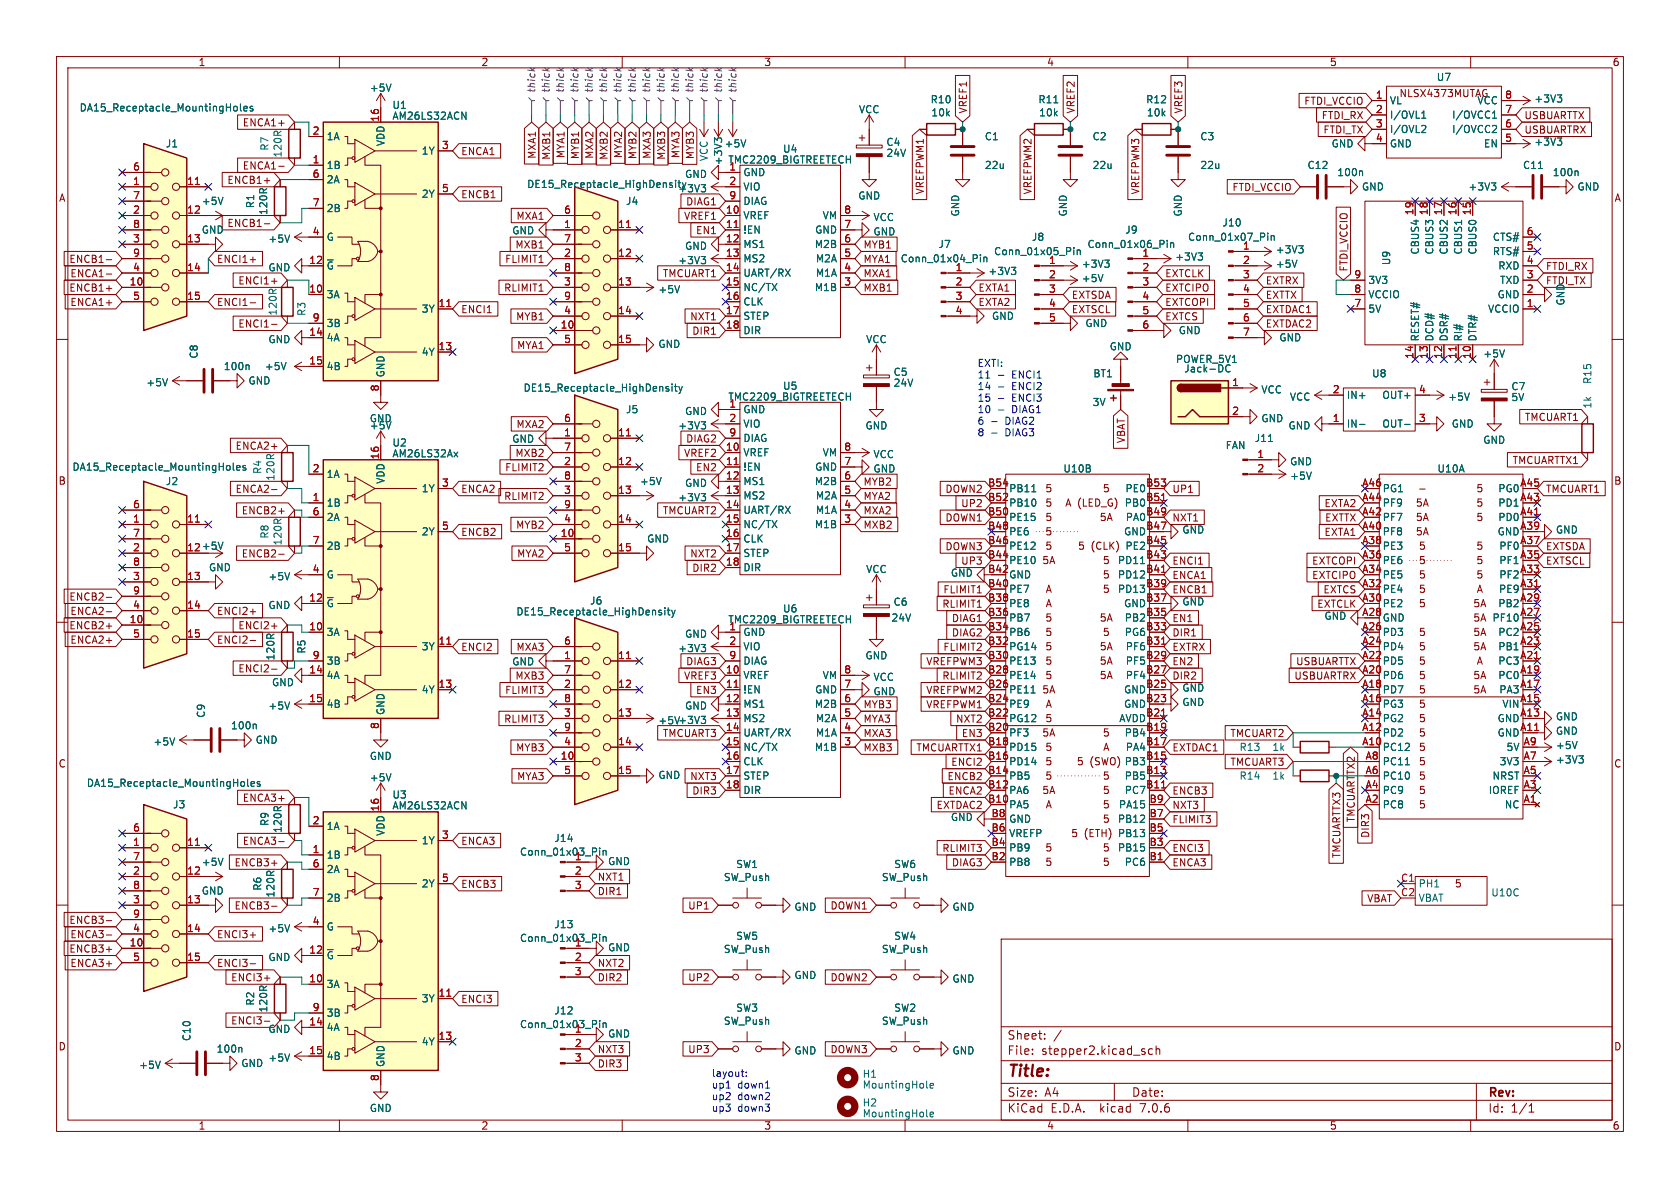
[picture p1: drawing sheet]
<svg xmlns="http://www.w3.org/2000/svg" width="297mm" height="210mm" viewBox="0 0 297 210" stroke-linecap="round" stroke-linejoin="round" font-family="sans-serif">
<defs><g id="words">
<text font-size="2.8" fill="#840000" x="178" y="190.9">Title:</text>
<g font-size="2.1" fill="#840000">
<text x="178" y="184">Sheet:</text>
<text x="178" y="186.7">File:</text>
<text x="184.1" y="186.7">stepper2.kicad_sch</text>
<text x="178" y="196.9">KiCad</text>
<text x="178" y="194.1">Size:</text>
<text x="184.7" y="194.1">A4</text>
<text x="185.7" y="196.9">E.D.A.</text>
<text x="194.6" y="196.9">kicad</text>
<text x="200" y="194.1">Date:</text>
<text x="201.8" y="196.9">7.0.6</text>
<text x="263" y="194.3">Rev:</text>
<text x="263" y="196.9">Id:</text>
<text x="267.1" y="196.9">1/1</text>
</g>
<g font-size="1.8" fill="#840000">
<text x="35" y="11.9">1</text>
<text x="85" y="11.9">2</text>
<text x="135" y="11.9">3</text>
<text x="185" y="11.9">4</text>
<text x="235" y="11.9">5</text>
<text x="285" y="11.9">6</text>
<text x="247.3" y="17.4">NLSX4373MUTAG</text>
<text x="42.8" y="22.5">ENCA1+</text>
<text x="171.1" y="20.2" transform="rotate(-90 171.1 20.2)">VREF1</text>
<text x="190.2" y="20.2" transform="rotate(-90 190.2 20.2)">VREF2</text>
<text x="209.2" y="20.2" transform="rotate(-90 209.2 20.2)">VREF3</text>
<text x="230.5" y="18.7">FTDI_VCCIO</text>
<text x="233.6" y="21.3">FTDI_RX</text>
<text x="233.9" y="23.8">FTDI_TX</text>
<text x="269.4" y="21.3">USBUARTTX</text>
<text x="81.4" y="27.6">ENCA1</text>
<text x="94.9" y="28.2" transform="rotate(-90 94.9 28.2)">MXA1</text>
<text x="97.5" y="28.4" transform="rotate(-90 97.5 28.4)">MXB1</text>
<text x="100" y="28.1" transform="rotate(-90 100 28.1)">MYA1</text>
<text x="102.6" y="28.2" transform="rotate(-90 102.6 28.2)">MYB1</text>
<text x="105.1" y="28.2" transform="rotate(-90 105.1 28.2)">MXA2</text>
<text x="107.6" y="28.4" transform="rotate(-90 107.6 28.4)">MXB2</text>
<text x="110.2" y="28.1" transform="rotate(-90 110.2 28.1)">MYA2</text>
<text x="112.7" y="28.2" transform="rotate(-90 112.7 28.2)">MYB2</text>
<text x="115.3" y="28.2" transform="rotate(-90 115.3 28.2)">MXA3</text>
<text x="117.8" y="28.4" transform="rotate(-90 117.8 28.4)">MXB3</text>
<text x="120.3" y="28.1" transform="rotate(-90 120.3 28.1)">MYA3</text>
<text x="122.9" y="28.2" transform="rotate(-90 122.9 28.2)">MYB3</text>
<text x="10.3" y="35.9">A</text>
<text x="40.1" y="32.7">ENCB1+</text>
<text x="42.8" y="30.2">ENCA1-</text>
<text x="81.4" y="35.2">ENCB1</text>
<text x="163.5" y="34.5" transform="rotate(-90 163.5 34.5)">VREFPWM1</text>
<text x="182.6" y="34.5" transform="rotate(-90 182.6 34.5)">VREFPWM2</text>
<text x="201.6" y="34.5" transform="rotate(-90 201.6 34.5)">VREFPWM3</text>
<text x="217.8" y="34">FTDI_VCCIO</text>
<text x="285.3" y="35.9">A</text>
<text x="40.1" y="40.3">ENCB1-</text>
<text x="91.2" y="39.1">MXA1</text>
<text x="120.8" y="39.1">VREF1</text>
<text x="121.2" y="36.5">DIAG1</text>
<text x="122.9" y="41.6">EN1</text>
<text x="12.2" y="46.7">ENCB1-</text>
<text x="38.3" y="46.7">ENCI1+</text>
<text x="89.2" y="46.7">FLIMIT1</text>
<text x="91" y="44.1">MXB1</text>
<text x="152.6" y="46.7">MYA1</text>
<text x="152.6" y="44.1">MYB1</text>
<text x="273.2" y="47.9">FTDI_RX</text>
<text x="12.2" y="51.8">ENCB1+</text>
<text x="12.3" y="49.2">ENCA1-</text>
<text x="42" y="50.5">ENCI1+</text>
<text x="89" y="51.8">RLIMIT1</text>
<text x="117.1" y="49.2">TMCUART1</text>
<text x="152.6" y="51.8">MXB1</text>
<text x="152.6" y="49.2">MXA1</text>
<text x="172.9" y="51.8">EXTA1</text>
<text x="189.4" y="53">EXTSDA</text>
<text x="205.9" y="49.2">EXTCLK</text>
<text x="205.9" y="51.8">EXTCIPO</text>
<text x="223.7" y="50.5">EXTRX</text>
<text x="223.7" y="53">EXTTX</text>
<text x="238.4" y="48.1" transform="rotate(-90 238.4 48.1)">FTDI_VCCIO</text>
<text x="273.2" y="50.5">FTDI_TX</text>
<text x="12.3" y="54.3">ENCA1+</text>
<text x="38.3" y="54.3">ENCI1-</text>
<text x="42" y="58.1">ENCI1-</text>
<text x="81.4" y="55.6">ENCI1</text>
<text x="91.1" y="56.8">MYB1</text>
<text x="121.9" y="56.8">NXT1</text>
<text x="122.3" y="59.4">DIR1</text>
<text x="172.9" y="54.3">EXTA2</text>
<text x="189.4" y="55.6">EXTSCL</text>
<text x="205.9" y="54.3">EXTCOPI</text>
<text x="205.9" y="56.8">EXTCS</text>
<text x="223.7" y="55.6">EXTDAC1</text>
<text x="223.7" y="58.1">EXTDAC2</text>
<text x="91.3" y="61.9">MYA1</text>
<text x="91.2" y="75.9">MXA2</text>
<text x="269.5" y="74.6">TMCUART1</text>
<text x="41.5" y="79.7">ENCA2+</text>
<text x="89.2" y="83.5">FLIMIT2</text>
<text x="91" y="81">MXB2</text>
<text x="120.8" y="81">VREF2</text>
<text x="121.2" y="78.4">DIAG2</text>
<text x="122.9" y="83.5">EN2</text>
<text x="199.1" y="78.4" transform="rotate(-90 199.1 78.4)">VBAT</text>
<text x="267.3" y="82.2">TMCUARTTX1</text>
<text x="10.3" y="85.9">B</text>
<text x="41.5" y="87.3">ENCA2-</text>
<text x="81.4" y="87.3">ENCA2</text>
<text x="89" y="88.6">RLIMIT2</text>
<text x="152.6" y="88.6">MYA2</text>
<text x="152.6" y="86">MYB2</text>
<text x="167" y="87.3">DOWN2</text>
<text x="169.8" y="89.9">UP2</text>
<text x="184.7" y="87.2">5</text>
<text x="184.7" y="89.8">5</text>
<text x="188.2" y="89.8">A (LED_G)</text>
<text x="194.9" y="87.2">5</text>
<text x="207.2" y="87.3">UP1</text>
<text x="234" y="89.9">EXTA2</text>
<text x="250.2" y="89.8">5A</text>
<text x="260.9" y="87.2">5</text>
<text x="260.9" y="89.8">5</text>
<text x="273.2" y="87.3">TMCUART1</text>
<text x="285.3" y="85.9">B</text>
<text x="42.6" y="91.1">ENCB2+</text>
<text x="81.4" y="94.9">ENCB2</text>
<text x="91.1" y="93.7">MYB2</text>
<text x="117.1" y="91.1">TMCUART2</text>
<text x="152.6" y="91.1">MXA2</text>
<text x="152.6" y="93.7">MXB2</text>
<text x="167" y="92.4">DOWN1</text>
<text x="184.7" y="92.3">5</text>
<text x="184.7" y="94.9">5</text>
<text x="194.3" y="92.3">5A</text>
<text x="207.2" y="92.4">NXT1</text>
<text x="234" y="94.9">EXTA1</text>
<text x="234.2" y="92.4">EXTTX</text>
<text x="250.2" y="92.3">5A</text>
<text x="250.2" y="94.9">5A</text>
<text x="260.9" y="92.3">5</text>
<text x="42.6" y="98.7">ENCB2-</text>
<text x="91.3" y="98.7">MYA2</text>
<text x="121.9" y="98.7">NXT2</text>
<text x="122.3" y="101.3">DIR2</text>
<text x="167" y="97.5">DOWN3</text>
<text x="184.2" y="99.9">5A</text>
<text x="184.7" y="97.4">5</text>
<text x="190.5" y="97.4">5</text>
<text x="192.9" y="97.4">(CLK)</text>
<text x="194.9" y="99.9">5</text>
<text x="207.2" y="100">ENCI1</text>
<text x="231.9" y="100">EXTCOPI</text>
<text x="250.7" y="97.4">5</text>
<text x="250.7" y="99.9">5</text>
<text x="260.9" y="97.4">5</text>
<text x="260.9" y="99.9">5</text>
<text x="273.2" y="97.5">EXTSDA</text>
<text x="273.2" y="100">EXTSCL</text>
<text x="12.2" y="106.4">ENCB2-</text>
<text x="166.5" y="107.6">RLIMIT1</text>
<text x="166.7" y="105.1">FLIMIT1</text>
<text x="184.8" y="105">A</text>
<text x="184.8" y="107.6">A</text>
<text x="194.9" y="102.5">5</text>
<text x="194.9" y="105">5</text>
<text x="207.2" y="105.1">ENCB1</text>
<text x="207.2" y="102.6">ENCA1</text>
<text x="231.9" y="102.6">EXTCIPO</text>
<text x="232.8" y="107.6">EXTCLK</text>
<text x="233.9" y="105.1">EXTCS</text>
<text x="250.7" y="102.5">5</text>
<text x="250.7" y="105">5</text>
<text x="250.7" y="107.6">5</text>
<text x="260.4" y="107.6">5A</text>
<text x="260.9" y="102.5">5</text>
<text x="261" y="105">A</text>
<text x="12.2" y="111.4">ENCB2+</text>
<text x="12.3" y="114">ENCA2+</text>
<text x="12.3" y="108.9">ENCA2-</text>
<text x="38.3" y="108.9">ENCI2+</text>
<text x="38.3" y="114">ENCI2-</text>
<text x="42" y="111.4">ENCI2+</text>
<text x="168.2" y="110.2">DIAG1</text>
<text x="168.2" y="112.7">DIAG2</text>
<text x="184.7" y="110.1">5</text>
<text x="184.7" y="112.6">5</text>
<text x="194.3" y="110.1">5A</text>
<text x="194.9" y="112.6">5</text>
<text x="207.2" y="110.2">EN1</text>
<text x="207.2" y="112.7">DIR1</text>
<text x="250.7" y="112.6">5</text>
<text x="260.4" y="110.1">5A PF10</text>
<text x="260.4" y="112.6">5A</text>
<text x="42" y="119.1">ENCI2-</text>
<text x="81.4" y="115.3">ENCI2</text>
<text x="91.2" y="115.3">MXA3</text>
<text x="121.2" y="117.8">DIAG3</text>
<text x="163.6" y="117.8">VREFPWM3</text>
<text x="166.7" y="115.3">FLIMIT2</text>
<text x="184.7" y="115.2">5</text>
<text x="184.7" y="117.7">5</text>
<text x="194.3" y="115.2">5A</text>
<text x="194.3" y="117.7">5A</text>
<text x="207.2" y="115.3">EXTRX</text>
<text x="207.2" y="117.8">EN2</text>
<text x="229" y="117.8">USBUARTTX</text>
<text x="250.7" y="115.2">5</text>
<text x="250.7" y="117.7">5</text>
<text x="260.4" y="115.2">5A</text>
<text x="261" y="117.7">A</text>
<text x="89.2" y="122.9">FLIMIT3</text>
<text x="91" y="120.3">MXB3</text>
<text x="120.8" y="120.3">VREF3</text>
<text x="122.9" y="122.9">EN3</text>
<text x="152.6" y="125.4">MYB3</text>
<text x="163.6" y="125.4">VREFPWM1</text>
<text x="163.6" y="122.9">VREFPWM2</text>
<text x="166.5" y="120.3">RLIMIT2</text>
<text x="184.2" y="122.8">5A</text>
<text x="184.7" y="120.3">5</text>
<text x="184.8" y="125.3">A</text>
<text x="194.3" y="120.3">5A</text>
<text x="228.7" y="120.3">USBUARTRX</text>
<text x="250.7" y="120.3">5</text>
<text x="250.7" y="122.8">5</text>
<text x="250.7" y="125.3">5</text>
<text x="260.4" y="120.3">5A</text>
<text x="260.4" y="122.8">5A</text>
<text x="89" y="128">RLIMIT3</text>
<text x="117.1" y="130.5">TMCUART3</text>
<text x="152.6" y="128">MYA3</text>
<text x="152.6" y="130.5">MXA3</text>
<text x="168.9" y="128">NXT2</text>
<text x="169.9" y="130.5">EN3</text>
<text x="184.2" y="130.4">5A</text>
<text x="184.7" y="127.9">5</text>
<text x="194.9" y="130.4">5</text>
<text x="217.4" y="130.5">TMCUART2</text>
<text x="250.7" y="127.9">5</text>
<text x="250.7" y="130.4">5</text>
<text x="10.3" y="135.9">C</text>
<text x="91.1" y="133">MYB3</text>
<text x="152.6" y="133">MXB3</text>
<text x="161.9" y="133">TMCUARTTX1</text>
<text x="168.1" y="135.6">ENCI2</text>
<text x="184.7" y="133">5</text>
<text x="184.7" y="135.5">5</text>
<text x="190.3" y="135.5">5</text>
<text x="192.7" y="135.5">(SWO) PB3</text>
<text x="194.9" y="133">A</text>
<text x="207.2" y="133">EXTDAC1</text>
<text x="217.4" y="135.6">TMCUART3</text>
<text x="250.7" y="133">5</text>
<text x="250.7" y="135.5">5</text>
<text x="285.3" y="135.9">C</text>
<text x="42.8" y="141.9">ENCA3+</text>
<text x="91.3" y="138.1">MYA3</text>
<text x="121.9" y="138.1">NXT3</text>
<text x="122.3" y="140.7">DIR3</text>
<text x="165.5" y="143.2">EXTDAC2</text>
<text x="167.4" y="138.1">ENCB2</text>
<text x="167.6" y="140.7">ENCA2</text>
<text x="184.2" y="140.6">5A</text>
<text x="184.7" y="138">5</text>
<text x="184.8" y="143.1">A</text>
<text x="194.9" y="138">5</text>
<text x="194.9" y="140.6">5</text>
<text x="194.9" y="143.1">5</text>
<text x="207.2" y="140.7">ENCB3</text>
<text x="207.2" y="143.2">NXT3</text>
<text x="250.7" y="138">5</text>
<text x="250.7" y="140.6">5</text>
<text x="250.7" y="143.1">5</text>
<text x="42.8" y="149.5">ENCA3-</text>
<text x="81.4" y="149.5">ENCA3</text>
<text x="189.3" y="148.2">5</text>
<text x="191.7" y="148.2">(ETH) PB13</text>
<text x="194.9" y="145.7">5</text>
<text x="207.2" y="145.7">FLIMIT3</text>
<text x="239.7" y="145.4" transform="rotate(-90 239.7 145.4)">TMCUARTTX2</text>
<text x="242.3" y="148.2" transform="rotate(-90 242.3 148.2)">DIR3</text>
<text x="41.4" y="153.4">ENCB3+</text>
<text x="105.6" y="155.9">NXT1</text>
<text x="166.5" y="150.8">RLIMIT3</text>
<text x="168.2" y="153.4">DIAG3</text>
<text x="184.7" y="150.7">5</text>
<text x="184.7" y="153.3">5</text>
<text x="194.9" y="150.7">5</text>
<text x="194.9" y="153.3">5</text>
<text x="207.2" y="153.4">ENCA3</text>
<text x="207.2" y="150.8">ENCI3</text>
<text x="237.2" y="151.8" transform="rotate(-90 237.2 151.8)">TMCUARTTX3</text>
<text x="41.4" y="161">ENCB3-</text>
<text x="81.4" y="157.2">ENCB3</text>
<text x="105.6" y="158.4">DIR1</text>
<text x="121.6" y="161">UP1</text>
<text x="146.7" y="161">DOWN1</text>
<text x="241.6" y="159.7">VBAT</text>
<text x="257.1" y="157.1">5</text>
<text x="12.2" y="163.5">ENCB3-</text>
<text x="12.3" y="166.1">ENCA3-</text>
<text x="38.3" y="166.1">ENCI3+</text>
<text x="12.2" y="168.6">ENCB3+</text>
<text x="12.3" y="171.1">ENCA3+</text>
<text x="38.3" y="171.1">ENCI3-</text>
<text x="40.8" y="173.7">ENCI3+</text>
<text x="105.6" y="171.1">NXT2</text>
<text x="105.6" y="173.7">DIR2</text>
<text x="121.6" y="173.7">UP2</text>
<text x="146.7" y="173.7">DOWN2</text>
<text x="81.4" y="177.5">ENCI3</text>
<text x="10.3" y="185.9">D</text>
<text x="40.8" y="181.3">ENCI3-</text>
<text x="285.3" y="185.9">D</text>
<text x="105.6" y="188.9">DIR3</text>
<text x="105.6" y="186.4">NXT3</text>
<text x="121.6" y="186.4">UP3</text>
<text x="146.7" y="186.4">DOWN3</text>
<text x="35" y="199.9">1</text>
<text x="85" y="199.9">2</text>
<text x="135" y="199.9">3</text>
<text x="185" y="199.9">4</text>
<text x="235" y="199.9">5</text>
<text x="285" y="199.9">6</text>
</g>
<g font-size="1.8" fill="#006464">
<text x="65.3" y="16.4">+5V</text>
<text x="253.9" y="14.5">U7</text>
<text x="14" y="19.9">DA15_Receptacle_MountingHoles</text>
<text x="69.3" y="19.4">U1</text>
<text x="69.3" y="21.4">AM26LS32ACN</text>
<text x="151.8" y="20.2">VCC</text>
<text x="164.4" y="18.5">R10</text>
<text x="164.5" y="20.8">10k</text>
<text x="183.5" y="18.5">R11</text>
<text x="183.6" y="20.8">10k</text>
<text x="202.5" y="18.5">R12</text>
<text x="202.6" y="20.8">10k</text>
<text x="245.6" y="18.6">VL</text>
<text x="245.6" y="21.2">I/OVL1</text>
<text x="245.6" y="23.7">I/OVL2</text>
<text x="256.6" y="23.7">I/OVCC2</text>
<text x="256.6" y="21.2">I/OVCC1</text>
<text x="261.1" y="18.6">VCC</text>
<text x="269.4" y="23.8">USBUARTRX</text>
<text x="271.2" y="18.3">+3V3</text>
<text x="29.2" y="26.3">J1</text>
<text x="47.7" y="26.7" transform="rotate(-90 47.7 26.7)">R7</text>
<text x="50" y="28" transform="rotate(-90 50 28)">120R</text>
<text x="57.7" y="25">1A</text>
<text x="68.2" y="25.9" transform="rotate(-90 68.2 25.9)">VDD</text>
<text x="74.5" y="27.5">1Y</text>
<text x="125.3" y="28.6" transform="rotate(-90 125.3 28.6)">VCC</text>
<text x="127.9" y="29.3" transform="rotate(-90 127.9 29.3)">+3V3</text>
<text x="128" y="26.3">+5V</text>
<text x="128.7" y="29.1">TMC2209_BIGTREETECH</text>
<text x="138.3" y="27.2">U4</text>
<text x="156.6" y="26">C4</text>
<text x="156.6" y="27.9">24V</text>
<text x="174" y="25">C1</text>
<text x="193" y="25">C2</text>
<text x="212.1" y="25">C3</text>
<text x="235.3" y="26.3">GND</text>
<text x="245.6" y="26.3">GND</text>
<text x="262.2" y="26.3">EN</text>
<text x="271.2" y="25.9">+3V3</text>
<text x="57.7" y="30.1">1B</text>
<text x="57.7" y="32.6">2A</text>
<text x="74.5" y="35.2">2Y</text>
<text x="93.1" y="33.4">DE15_Receptacle_HighDensity</text>
<text x="119.8" y="34.2">+3V3</text>
<text x="121" y="31.7">GND</text>
<text x="131.3" y="31.3">GND</text>
<text x="131.3" y="33.9">VIO</text>
<text x="151.6" y="35.5">GND</text>
<text x="174" y="30.1">22u</text>
<text x="193" y="30.1">22u</text>
<text x="212.1" y="30.1">22u</text>
<text x="231" y="30.1">C12</text>
<text x="236.3" y="31.3">100n</text>
<text x="240.7" y="33.9">GND</text>
<text x="259.5" y="33.9">+3V3</text>
<text x="269.1" y="30.1">C11</text>
<text x="274.4" y="31.3">100n</text>
<text x="278.8" y="33.9">GND</text>
<text x="35.6" y="36.4">+5V</text>
<text x="35.6" y="41.5">GND</text>
<text x="45.1" y="36.9" transform="rotate(-90 45.1 36.9)">R1</text>
<text x="47.4" y="38.1" transform="rotate(-90 47.4 38.1)">120R</text>
<text x="57.7" y="37.7">2B</text>
<text x="90.5" y="41.6">GND</text>
<text x="110.6" y="36.4">J4</text>
<text x="131.3" y="39">VREF</text>
<text x="131.3" y="41.5">!EN</text>
<text x="131.3" y="36.4">DIAG</text>
<text x="144" y="41.5">GND</text>
<text x="145.3" y="39">VM</text>
<text x="154.3" y="41.8">GND</text>
<text x="154.3" y="39.3">VCC</text>
<text x="169.8" y="38.4" transform="rotate(-90 169.8 38.4)">GND</text>
<text x="188.8" y="38.4" transform="rotate(-90 188.8 38.4)">GND</text>
<text x="198.8" y="41.5">J9</text>
<text x="209.1" y="38.4" transform="rotate(-90 209.1 38.4)">GND</text>
<text x="216" y="40.2">J10</text>
<text x="47.4" y="43.1">+5V</text>
<text x="57.7" y="47.9">~{G}</text>
<text x="57.7" y="42.8">G</text>
<text x="119.8" y="46.9">+3V3</text>
<text x="121" y="44.4">GND</text>
<text x="131.3" y="44">MS1</text>
<text x="131.3" y="46.6">MS2</text>
<text x="143.9" y="44">M2B</text>
<text x="144.1" y="46.6">M2A</text>
<text x="159.1" y="46.6">Conn_01x04_Pin</text>
<text x="165.8" y="44">J7</text>
<text x="175.6" y="45.3">Conn_01x05_Pin</text>
<text x="182.3" y="42.8">J8</text>
<text x="191.1" y="47.5">+3V3</text>
<text x="192.2" y="44">Conn_01x06_Pin</text>
<text x="207.7" y="46.3">+3V3</text>
<text x="209.9" y="42.8">Conn_01x07_Pin</text>
<text x="225.4" y="47.5">+5V</text>
<text x="225.4" y="45">+3V3</text>
<text x="246" y="47" transform="rotate(-90 246 47)">U9</text>
<text x="251.1" y="45.1" transform="rotate(-90 251.1 45.1)">CBUS4</text>
<text x="253.6" y="45.1" transform="rotate(-90 253.6 45.1)">CBUS3</text>
<text x="256.1" y="45.1" transform="rotate(-90 256.1 45.1)">CBUS2</text>
<text x="258.7" y="45.1" transform="rotate(-90 258.7 45.1)">CBUS1</text>
<text x="261.2" y="45.1" transform="rotate(-90 261.2 45.1)">CBUS0</text>
<text x="263.8" y="45.3">RTS#</text>
<text x="263.8" y="42.8">CTS#</text>
<text x="264.8" y="47.9">RXD</text>
<text x="47.4" y="48.2">GND</text>
<text x="57.7" y="52.9">3A</text>
<text x="116.3" y="52">+5V</text>
<text x="131.3" y="49.1">UART/RX</text>
<text x="131.3" y="51.7">NC/TX</text>
<text x="143.9" y="51.7">M1B</text>
<text x="144.1" y="49.1">M1A</text>
<text x="174.6" y="48.8">+3V3</text>
<text x="191.1" y="50.1">+5V</text>
<text x="241.8" y="52.9">VCCIO</text>
<text x="241.8" y="50.4">3V3</text>
<text x="264.7" y="52.9">GND</text>
<text x="265.1" y="50.4">TXD</text>
<text x="49.1" y="55.9" transform="rotate(-90 49.1 55.9)">120R</text>
<text x="54.2" y="56" transform="rotate(-90 54.2 56)">R3</text>
<text x="57.7" y="58">3B</text>
<text x="74.5" y="55.5">3Y</text>
<text x="131.3" y="54.2">CLK</text>
<text x="131.3" y="56.7">STEP</text>
<text x="131.3" y="59.3">DIR</text>
<text x="175.3" y="56.7">GND</text>
<text x="191.8" y="58">GND</text>
<text x="208.3" y="59.3">GND</text>
<text x="241.8" y="55.5">5V</text>
<text x="263" y="55.5">VCCIO</text>
<text x="276.8" y="54.1" transform="rotate(-90 276.8 54.1)">GND</text>
<text x="35.2" y="63.5" transform="rotate(-90 35.2 63.5)">C8</text>
<text x="39.5" y="65.6">100n</text>
<text x="46.7" y="65.6">+5V</text>
<text x="47.4" y="60.9">GND</text>
<text x="57.7" y="60.6">4A</text>
<text x="57.7" y="65.6">4B</text>
<text x="74.5" y="63.1">4Y</text>
<text x="116.3" y="61.7">GND</text>
<text x="153" y="60.9">VCC</text>
<text x="196.1" y="62.1">GND</text>
<text x="207.8" y="64.4">POWER_5V1</text>
<text x="226.1" y="60.6">GND</text>
<text x="251.1" y="60.5" transform="rotate(-90 251.1 60.5)">RESET#</text>
<text x="253.6" y="60.5" transform="rotate(-90 253.6 60.5)">DCD#</text>
<text x="256.1" y="60.5" transform="rotate(-90 256.1 60.5)">DSR#</text>
<text x="258.7" y="60.5" transform="rotate(-90 258.7 60.5)">RI#</text>
<text x="261.2" y="60.5" transform="rotate(-90 261.2 60.5)">DTR#</text>
<text x="262.1" y="63.4">+5V</text>
<text x="25.8" y="68.5">+5V</text>
<text x="43.8" y="68.2">GND</text>
<text x="68.2" y="66.8" transform="rotate(-90 68.2 66.8)">GND</text>
<text x="92.5" y="69.4">DE15_Receptacle_HighDensity</text>
<text x="128.7" y="71">TMC2209_BIGTREETECH</text>
<text x="138.3" y="69.1">U5</text>
<text x="157.9" y="66.6">C5</text>
<text x="157.9" y="68.6">24V</text>
<text x="193.1" y="72">3V</text>
<text x="193.2" y="66.9">BT1</text>
<text x="209.3" y="66">Jack-DC</text>
<text x="222.9" y="69.8">VCC</text>
<text x="227.9" y="71">VCC</text>
<text x="238" y="70.7">IN+</text>
<text x="242.5" y="66.9">U8</text>
<text x="244.3" y="70.7">OUT+</text>
<text x="255.9" y="71">+5V</text>
<text x="267.1" y="69.2">C7</text>
<text x="267.1" y="71.1">5V</text>
<text x="281.5" y="68" transform="rotate(-90 281.5 68)">R15</text>
<text x="65.3" y="76.1">+5V</text>
<text x="65.3" y="74.8">GND</text>
<text x="110.6" y="73.3">J5</text>
<text x="119.8" y="76.1">+3V3</text>
<text x="121" y="73.6">GND</text>
<text x="131.3" y="73.3">GND</text>
<text x="131.3" y="75.8">VIO</text>
<text x="152.9" y="76.1">GND</text>
<text x="222.9" y="74.8">GND</text>
<text x="227.7" y="76.1">GND</text>
<text x="238" y="75.8">IN-</text>
<text x="244.3" y="75.8">OUT-</text>
<text x="256.6" y="75.8">GND</text>
<text x="281.5" y="72.3" transform="rotate(-90 281.5 72.3)">1k</text>
<text x="12.7" y="83.4">DA15_Receptacle_MountingHoles</text>
<text x="46.4" y="83.9" transform="rotate(-90 46.4 83.9)">R4</text>
<text x="69.3" y="79.1">U2</text>
<text x="69.3" y="81.1">AM26LS32Ax</text>
<text x="90.5" y="78.5">GND</text>
<text x="131.3" y="80.9">VREF</text>
<text x="131.3" y="83.4">!EN</text>
<text x="131.3" y="78.3">DIAG</text>
<text x="144" y="83.4">GND</text>
<text x="145.3" y="80.9">VM</text>
<text x="154.3" y="83.7">GND</text>
<text x="154.3" y="81.2">VCC</text>
<text x="187.9" y="83.7">U10B</text>
<text x="216.6" y="79.6">FAN</text>
<text x="221.7" y="78.3">J11</text>
<text x="228" y="82.5">GND</text>
<text x="254" y="83.7">U10A</text>
<text x="262.1" y="78.7">GND</text>
<text x="29.2" y="86">J2</text>
<text x="48.7" y="85.1" transform="rotate(-90 48.7 85.1)">120R</text>
<text x="57.7" y="89.8">1B</text>
<text x="57.7" y="84.7">1A</text>
<text x="68.2" y="85.6" transform="rotate(-90 68.2 85.6)">VDD</text>
<text x="74.5" y="87.2">1Y</text>
<text x="113" y="86">+5V</text>
<text x="119.8" y="88.8">+3V3</text>
<text x="121" y="86.3">GND</text>
<text x="131.3" y="86">MS1</text>
<text x="131.3" y="88.5">MS2</text>
<text x="143.9" y="86">M2B</text>
<text x="144.1" y="88.5">M2A</text>
<text x="178.3" y="89.8">PB10</text>
<text x="178.3" y="87.2">PB11</text>
<text x="198.7" y="89.8">PB0</text>
<text x="198.9" y="87.2">PE0</text>
<text x="202.5" y="88.6">B51</text>
<text x="228" y="85">+5V</text>
<text x="244.3" y="89.8">PF9</text>
<text x="244.3" y="87.2">PG1</text>
<text x="264.8" y="89.8">PD1</text>
<text x="264.8" y="87.2">PG0</text>
<text x="268.7" y="88.6">A43</text>
<text x="47.7" y="95.3" transform="rotate(-90 47.7 95.3)">R8</text>
<text x="57.7" y="92.3">2A</text>
<text x="74.5" y="94.8">2Y</text>
<text x="131.3" y="91">UART/RX</text>
<text x="131.3" y="93.6">NC/TX</text>
<text x="143.9" y="93.6">M1B</text>
<text x="144.1" y="91">M1A</text>
<text x="178.3" y="94.8">PE6</text>
<text x="178.3" y="92.3">PE15</text>
<text x="198.6" y="94.8">GND</text>
<text x="198.9" y="92.3">PA0</text>
<text x="202.5" y="93.7">B47</text>
<text x="202.5" y="91.2">B49</text>
<text x="208.9" y="94.5">GND</text>
<text x="244.3" y="92.3">PF7</text>
<text x="264.7" y="94.8">GND</text>
<text x="264.8" y="92.3">PD0</text>
<text x="268.7" y="93.7">A39</text>
<text x="275" y="94.5">GND</text>
<text x="36.8" y="101.2">GND</text>
<text x="50" y="96.5" transform="rotate(-90 50 96.5)">120R</text>
<text x="57.7" y="97.4">2B</text>
<text x="114.3" y="96.1">GND</text>
<text x="131.3" y="96.1">CLK</text>
<text x="131.3" y="98.7">STEP</text>
<text x="131.3" y="101.2">DIR</text>
<text x="153" y="101.5">VCC</text>
<text x="169.8" y="100">UP3</text>
<text x="178.3" y="99.9">PE10</text>
<text x="178.3" y="97.4">PE12</text>
<text x="197.5" y="99.9">PD11</text>
<text x="198.9" y="97.4">PE2</text>
<text x="202.5" y="96.3">B45</text>
<text x="244.3" y="99.9">PE6</text>
<text x="244.3" y="97.4">PE3</text>
<text x="265" y="99.9">PF1</text>
<text x="265" y="97.4">PF0</text>
<text x="268.7" y="96.3">A37</text>
<text x="47.4" y="107.9">GND</text>
<text x="47.4" y="102.8">+5V</text>
<text x="57.7" y="107.5">~{G}</text>
<text x="57.7" y="102.5">G</text>
<text x="104.2" y="107.1">J6</text>
<text x="157.9" y="107.3">C6</text>
<text x="168" y="102.1">GND</text>
<text x="178.3" y="107.5">PE8</text>
<text x="178.3" y="105">PE7</text>
<text x="178.3" y="102.5">GND</text>
<text x="197.5" y="105">PD13</text>
<text x="197.5" y="102.5">PD12</text>
<text x="198.6" y="107.5">GND</text>
<text x="202.5" y="106.4">B37</text>
<text x="208.9" y="107.2">GND</text>
<text x="244.3" y="105">PE4</text>
<text x="244.3" y="102.5">PE5</text>
<text x="264.8" y="107.5">PB2</text>
<text x="264.9" y="105">PE9</text>
<text x="265" y="102.5">PF2</text>
<text x="268.7" y="106.4">A29</text>
<text x="57.7" y="112.6">3A</text>
<text x="91.2" y="109">DE15_Receptacle_HighDensity</text>
<text x="121" y="112.9">GND</text>
<text x="128.7" y="110.4">TMC2209_BIGTREETECH</text>
<text x="131.3" y="112.6">GND</text>
<text x="138.3" y="108.5">U6</text>
<text x="157.5" y="110.1">24V</text>
<text x="178.3" y="112.6">PB6</text>
<text x="178.3" y="110.1">PB7</text>
<text x="198.7" y="112.6">PG6</text>
<text x="198.7" y="110.1">PB2</text>
<text x="202.5" y="109">B35</text>
<text x="234" y="109.8">GND</text>
<text x="244.3" y="112.6">PD3</text>
<text x="244.3" y="110.1">GND</text>
<text x="263.8" y="110.1">PF10</text>
<text x="264.8" y="112.6">PC2</text>
<text x="268.7" y="111.5">A25</text>
<text x="48.7" y="116.9" transform="rotate(-90 48.7 116.9)">120R</text>
<text x="54.2" y="115.6" transform="rotate(-90 54.2 115.6)">R5</text>
<text x="57.7" y="117.7">3B</text>
<text x="74.5" y="115.2">3Y</text>
<text x="90.5" y="117.8">GND</text>
<text x="119.8" y="115.5">+3V3</text>
<text x="131.3" y="115.2">VIO</text>
<text x="131.3" y="117.7">DIAG</text>
<text x="152.9" y="116.8">GND</text>
<text x="178.3" y="117.7">PE13</text>
<text x="178.3" y="115.2">PG14</text>
<text x="198.9" y="117.7">PF5</text>
<text x="198.9" y="115.2">PF6</text>
<text x="202.5" y="119.1">B27</text>
<text x="202.5" y="116.6">B29</text>
<text x="202.5" y="114">B31</text>
<text x="244.3" y="117.7">PD5</text>
<text x="244.3" y="115.2">PD4</text>
<text x="264.8" y="117.7">PC3</text>
<text x="264.8" y="115.2">PB1</text>
<text x="268.7" y="119.1">A19</text>
<text x="47.4" y="125.6">+5V</text>
<text x="48" y="121.5">GND</text>
<text x="57.7" y="120.2">4A</text>
<text x="57.7" y="125.3">4B</text>
<text x="74.5" y="122.8">4Y</text>
<text x="121" y="125.6">GND</text>
<text x="131.3" y="120.2">VREF</text>
<text x="131.3" y="122.8">!EN</text>
<text x="131.3" y="125.3">MS1</text>
<text x="143.9" y="125.3">M2B</text>
<text x="144" y="122.8">GND</text>
<text x="145.3" y="120.2">VM</text>
<text x="154.3" y="123.1">GND</text>
<text x="154.3" y="120.6">VCC</text>
<text x="178.3" y="125.3">PE9</text>
<text x="178.3" y="122.8">PE11</text>
<text x="178.3" y="120.2">PE14</text>
<text x="198.6" y="125.3">GND</text>
<text x="198.6" y="122.8">GND</text>
<text x="198.9" y="120.2">PF4</text>
<text x="202.5" y="124.2">B23</text>
<text x="207.2" y="120.3">DIR2</text>
<text x="208.9" y="122.5">GND</text>
<text x="208.9" y="125">GND</text>
<text x="244.3" y="125.3">PG3</text>
<text x="244.3" y="122.8">PD7</text>
<text x="244.3" y="120.2">PD6</text>
<text x="264.8" y="120.2">PC0</text>
<text x="265" y="122.8">PA3</text>
<text x="265.5" y="125.3">VIN</text>
<text x="268.7" y="124.2">A15</text>
<text x="268.7" y="121.7">A17</text>
<text x="27" y="132">+5V</text>
<text x="36.4" y="127" transform="rotate(-90 36.4 127)">C9</text>
<text x="40.7" y="129.1">100n</text>
<text x="45.1" y="131.7">GND</text>
<text x="68.2" y="126.5" transform="rotate(-90 68.2 126.5)">GND</text>
<text x="116.3" y="128.2">+5V +3V3</text>
<text x="131.3" y="127.9">MS2</text>
<text x="131.3" y="130.4">UART/RX</text>
<text x="144.1" y="130.4">M1A</text>
<text x="144.1" y="127.9">M2A</text>
<text x="178.3" y="130.4">PF3</text>
<text x="178.3" y="127.9">PG12</text>
<text x="197.8" y="127.9">AVDD</text>
<text x="198.7" y="130.4">PB4</text>
<text x="202.5" y="129.3">B19</text>
<text x="202.5" y="126.7">B21</text>
<text x="244.3" y="130.4">PD2</text>
<text x="244.3" y="127.9">PG2</text>
<text x="264.7" y="130.4">GND</text>
<text x="264.7" y="127.9">GND</text>
<text x="268.7" y="129.3">A11</text>
<text x="275" y="127.5">GND</text>
<text x="275" y="130.1">GND</text>
<text x="65.3" y="134.5">GND</text>
<text x="116.3" y="137.9">GND</text>
<text x="131.3" y="132.9">NC/TX</text>
<text x="131.3" y="135.5">CLK</text>
<text x="143.9" y="132.9">M1B</text>
<text x="178.3" y="135.5">PD14</text>
<text x="178.3" y="132.9">PD15</text>
<text x="198.7" y="135.5">PB3</text>
<text x="198.9" y="132.9">PA4</text>
<text x="202.5" y="136.9">B13</text>
<text x="219" y="132.9">R13</text>
<text x="224.8" y="132.9">1k</text>
<text x="244.3" y="132.9">PC12</text>
<text x="244.3" y="135.5">PC11</text>
<text x="265" y="135.5">3V3</text>
<text x="266.2" y="132.9">5V</text>
<text x="275" y="135.2">+3V3</text>
<text x="275" y="132.6">+5V</text>
<text x="15.2" y="139.3">DA15_Receptacle_MountingHoles</text>
<text x="30.5" y="143.1">J3</text>
<text x="65.3" y="138.3">+5V</text>
<text x="69.3" y="141.4">U3</text>
<text x="69.3" y="143.3">AM26LS32ACN</text>
<text x="131.3" y="138">STEP</text>
<text x="131.3" y="140.6">DIR</text>
<text x="178.3" y="143.1">PA5</text>
<text x="178.3" y="140.6">PA6</text>
<text x="178.3" y="138">PB5</text>
<text x="197.7" y="143.1">PA15</text>
<text x="198.7" y="140.6">PC7</text>
<text x="198.7" y="138">PB5</text>
<text x="202.5" y="139.4">B11</text>
<text x="219" y="138">R14</text>
<text x="224.8" y="138">1k</text>
<text x="244.3" y="143.1">PC8</text>
<text x="244.3" y="140.6">PC9</text>
<text x="244.3" y="138">PC10</text>
<text x="263.1" y="140.6">IOREF</text>
<text x="263.8" y="138">NRST</text>
<text x="265.9" y="143.1">NC</text>
<text x="47.7" y="146.1" transform="rotate(-90 47.7 146.1)">R9</text>
<text x="50" y="147.3" transform="rotate(-90 50 147.3)">120R</text>
<text x="57.7" y="146.9">1A</text>
<text x="68.2" y="147.8" transform="rotate(-90 68.2 147.8)">VDD</text>
<text x="74.5" y="149.5">1Y</text>
<text x="97.9" y="149">J14</text>
<text x="168" y="145.3">GND</text>
<text x="178.3" y="148.2">VREFP</text>
<text x="178.3" y="145.6">GND</text>
<text x="197.5" y="145.6">PB12</text>
<text x="197.5" y="148.2">PB13</text>
<text x="35.6" y="153.3">+5V</text>
<text x="57.7" y="152">1B</text>
<text x="57.7" y="154.5">2A</text>
<text x="91.8" y="151.5">Conn_01x03_Pin</text>
<text x="107.4" y="153.1">GND</text>
<text x="127.9" y="156">SW_Push</text>
<text x="130" y="153.6">SW1</text>
<text x="155.8" y="156">SW_Push</text>
<text x="158" y="153.6">SW6</text>
<text x="178.3" y="153.3">PB8</text>
<text x="178.3" y="150.7">PB9</text>
<text x="197.5" y="150.7">PB15</text>
<text x="198.7" y="153.3">PC6</text>
<text x="35.6" y="158.3">GND</text>
<text x="46.4" y="157.6" transform="rotate(-90 46.4 157.6)">R6</text>
<text x="48.7" y="158.8" transform="rotate(-90 48.7 158.8)">120R</text>
<text x="57.7" y="159.6">2B</text>
<text x="74.5" y="157.1">2Y</text>
<text x="140.3" y="161.2">GND</text>
<text x="168.3" y="161.2">GND</text>
<text x="250.7" y="157.1">PH1</text>
<text x="250.7" y="159.6">VBAT</text>
<text x="263.5" y="158.7">U10C</text>
<text x="47.4" y="165">+5V</text>
<text x="57.7" y="164.7">G</text>
<text x="91.8" y="166.7">Conn_01x03_Pin</text>
<text x="97.9" y="164.3">J13</text>
<text x="130" y="166.3">SW5</text>
<text x="158" y="166.3">SW4</text>
<text x="47.4" y="170.1">GND</text>
<text x="57.7" y="169.8">~{G}</text>
<text x="107.4" y="168.4">GND</text>
<text x="127.9" y="168.7">SW_Push</text>
<text x="140.3" y="173.3">GND</text>
<text x="155.8" y="168.7">SW_Push</text>
<text x="168.3" y="173.9">GND</text>
<text x="45.1" y="177.9" transform="rotate(-90 45.1 177.9)">R2</text>
<text x="47.4" y="179.1" transform="rotate(-90 47.4 179.1)">120R</text>
<text x="57.7" y="174.9">3A</text>
<text x="57.7" y="179.9">3B</text>
<text x="74.5" y="177.4">3Y</text>
<text x="97.9" y="179.5">J12</text>
<text x="130" y="179">SW3</text>
<text x="158" y="179">SW2</text>
<text x="33.9" y="184.1" transform="rotate(-90 33.9 184.1)">C10</text>
<text x="47.4" y="182.8">GND</text>
<text x="57.7" y="182.5">4A</text>
<text x="74.5" y="185">4Y</text>
<text x="91.8" y="181.9">Conn_01x03_Pin</text>
<text x="107.4" y="183.6">GND</text>
<text x="127.9" y="181.4">SW_Push</text>
<text x="155.8" y="181.4">SW_Push</text>
<text x="24.5" y="189.1">+5V</text>
<text x="38.2" y="186.3">100n</text>
<text x="42.6" y="188.8">GND</text>
<text x="47.4" y="187.9">+5V</text>
<text x="57.7" y="187.6">4B</text>
<text x="68.2" y="188.7" transform="rotate(-90 68.2 188.7)">GND</text>
<text x="140.3" y="186.6">GND</text>
<text x="152.4" y="190.7">H1</text>
<text x="168.3" y="186.6">GND</text>
<text x="65.3" y="196.8">GND</text>
<text x="152.4" y="192.6">MountingHole</text>
<text x="152.4" y="195.8">H2</text>
<text x="152.4" y="197.7">MountingHole</text>
</g>
<g font-size="1.8" fill="#484848">
<text x="94.8" y="16.5" transform="rotate(-90 94.8 16.5)">thick</text>
<text x="97.4" y="16.5" transform="rotate(-90 97.4 16.5)">thick</text>
<text x="99.9" y="16.5" transform="rotate(-90 99.9 16.5)">thick</text>
<text x="102.5" y="16.5" transform="rotate(-90 102.5 16.5)">thick</text>
<text x="105" y="16.5" transform="rotate(-90 105 16.5)">thick</text>
<text x="107.5" y="16.5" transform="rotate(-90 107.5 16.5)">thick</text>
<text x="110.1" y="16.5" transform="rotate(-90 110.1 16.5)">thick</text>
<text x="112.6" y="16.5" transform="rotate(-90 112.6 16.5)">thick</text>
<text x="115.2" y="16.5" transform="rotate(-90 115.2 16.5)">thick</text>
<text x="117.7" y="16.5" transform="rotate(-90 117.7 16.5)">thick</text>
<text x="120.2" y="16.5" transform="rotate(-90 120.2 16.5)">thick</text>
<text x="122.8" y="16.5" transform="rotate(-90 122.8 16.5)">thick</text>
<text x="125.3" y="16.5" transform="rotate(-90 125.3 16.5)">thick</text>
<text x="127.9" y="16.5" transform="rotate(-90 127.9 16.5)">thick</text>
<text x="130.4" y="16.5" transform="rotate(-90 130.4 16.5)">thick</text>
</g>
<g font-size="1.8" fill="#a90000">
<text x="243.1" y="17.5">1</text>
<text x="266" y="17.5">8</text>
<text x="55.2" y="23.9">2</text>
<text x="67.1" y="21.6" transform="rotate(-90 67.1 21.6)">16</text>
<text x="243.1" y="20.1">2</text>
<text x="243.1" y="22.6">3</text>
<text x="266" y="22.6">6</text>
<text x="266" y="20.1">7</text>
<text x="55.2" y="29">1</text>
<text x="78" y="26.4">3</text>
<text x="243.1" y="25.1">4</text>
<text x="266" y="25.1">5</text>
<text x="23.4" y="32.8">1</text>
<text x="23.4" y="30.2">6</text>
<text x="23.4" y="35.3">7</text>
<text x="33" y="32.8">11</text>
<text x="55.2" y="31.5">6</text>
<text x="78" y="34">5</text>
<text x="128.8" y="30.2">1</text>
<text x="128.8" y="32.8">2</text>
<text x="128.8" y="35.3">9</text>
<text x="23.4" y="37.8">2</text>
<text x="23.4" y="40.4">8</text>
<text x="33" y="37.8">12</text>
<text x="55.2" y="41.7">4</text>
<text x="55.2" y="36.6">7</text>
<text x="99.6" y="40.4">1</text>
<text x="99.6" y="37.8">6</text>
<text x="109.2" y="40.4">11</text>
<text x="128.2" y="37.8">10</text>
<text x="128.2" y="40.4">11</text>
<text x="149.2" y="40.4">7</text>
<text x="149.2" y="37.8">8</text>
<text x="249.9" y="38.1" transform="rotate(-90 249.9 38.1)">19</text>
<text x="252.5" y="38.1" transform="rotate(-90 252.5 38.1)">18</text>
<text x="255" y="38.1" transform="rotate(-90 255 38.1)">17</text>
<text x="257.6" y="38.1" transform="rotate(-90 257.6 38.1)">16</text>
<text x="260.1" y="38.1" transform="rotate(-90 260.1 38.1)">15</text>
<text x="269.8" y="41.7">6</text>
<text x="23.4" y="42.9">3</text>
<text x="23.4" y="45.5">9</text>
<text x="33" y="42.9">13</text>
<text x="54.6" y="46.7">12</text>
<text x="99.6" y="45.5">2</text>
<text x="99.6" y="42.9">7</text>
<text x="109.2" y="45.5">12</text>
<text x="128.2" y="42.9">12</text>
<text x="128.2" y="45.5">13</text>
<text x="149.2" y="45.5">5</text>
<text x="149.2" y="42.9">6</text>
<text x="185.3" y="46.7">1</text>
<text x="201.9" y="45.5">1</text>
<text x="219.6" y="44.2">1</text>
<text x="219.6" y="46.7">2</text>
<text x="269.8" y="46.7">4</text>
<text x="269.8" y="44.2">5</text>
<text x="22.8" y="50.5">10</text>
<text x="23.4" y="48">4</text>
<text x="23.4" y="53.1">5</text>
<text x="33" y="48">14</text>
<text x="33" y="53.1">15</text>
<text x="54.6" y="51.8">10</text>
<text x="99.6" y="50.5">3</text>
<text x="99.6" y="48">8</text>
<text x="99.6" y="53.1">9</text>
<text x="109.2" y="50.5">13</text>
<text x="128.2" y="48">14</text>
<text x="128.2" y="50.5">15</text>
<text x="128.2" y="53.1">16</text>
<text x="149.2" y="50.5">3</text>
<text x="149.2" y="48">4</text>
<text x="168.8" y="48">1</text>
<text x="168.8" y="50.5">2</text>
<text x="168.8" y="53.1">3</text>
<text x="185.3" y="49.3">2</text>
<text x="185.3" y="51.8">3</text>
<text x="201.9" y="48">2</text>
<text x="201.9" y="50.5">3</text>
<text x="201.9" y="53.1">4</text>
<text x="219.6" y="49.3">3</text>
<text x="219.6" y="51.8">4</text>
<text x="239.3" y="51.8">8</text>
<text x="239.3" y="49.3">9</text>
<text x="269.8" y="51.8">2</text>
<text x="269.8" y="49.3">3</text>
<text x="54.6" y="59.4">14</text>
<text x="55.2" y="56.9">9</text>
<text x="77.4" y="54.4">11</text>
<text x="99" y="58.2">10</text>
<text x="99.6" y="55.6">4</text>
<text x="109.2" y="55.6">14</text>
<text x="128.2" y="55.6">17</text>
<text x="128.2" y="58.2">18</text>
<text x="168.8" y="55.6">4</text>
<text x="185.3" y="54.4">4</text>
<text x="185.3" y="56.9">5</text>
<text x="201.9" y="55.6">5</text>
<text x="201.9" y="58.2">6</text>
<text x="219.6" y="54.4">5</text>
<text x="219.6" y="56.9">6</text>
<text x="219.6" y="59.4">7</text>
<text x="239.3" y="54.4">7</text>
<text x="269.8" y="54.4">1</text>
<text x="54.6" y="64.5">15</text>
<text x="77.4" y="62">13</text>
<text x="99.6" y="60.7">5</text>
<text x="109.2" y="60.7">15</text>
<text x="249.9" y="63.5" transform="rotate(-90 249.9 63.5)">14</text>
<text x="252.5" y="63.5" transform="rotate(-90 252.5 63.5)">13</text>
<text x="255" y="63.5" transform="rotate(-90 255 63.5)">12</text>
<text x="257.6" y="63.5" transform="rotate(-90 257.6 63.5)">11</text>
<text x="260.1" y="63.5" transform="rotate(-90 260.1 63.5)">10</text>
<text x="67.1" y="69.3" transform="rotate(-90 67.1 69.3)">8</text>
<text x="217.7" y="68.3">1</text>
<text x="235.5" y="69.6">2</text>
<text x="250.8" y="69.6">4</text>
<text x="99.6" y="77.2">1</text>
<text x="99.6" y="74.7">6</text>
<text x="109.2" y="77.2">11</text>
<text x="128.8" y="72.1">1</text>
<text x="128.8" y="74.7">2</text>
<text x="128.8" y="77.2">9</text>
<text x="217.7" y="73.4">2</text>
<text x="235.5" y="74.7">1</text>
<text x="250.8" y="74.7">3</text>
<text x="55.2" y="83.6">2</text>
<text x="67.1" y="81.3" transform="rotate(-90 67.1 81.3)">16</text>
<text x="99.6" y="82.3">2</text>
<text x="99.6" y="79.8">7</text>
<text x="109.2" y="82.3">12</text>
<text x="128.2" y="79.8">10</text>
<text x="128.2" y="82.3">11</text>
<text x="149.2" y="82.3">7</text>
<text x="149.2" y="79.8">8</text>
<text x="222.2" y="81">1</text>
<text x="222.2" y="83.6">2</text>
<text x="23.4" y="89.9">6</text>
<text x="55.2" y="88.6">1</text>
<text x="78" y="86.1">3</text>
<text x="99.6" y="87.4">3</text>
<text x="99.6" y="84.8">8</text>
<text x="99.6" y="89.9">9</text>
<text x="109.2" y="87.4">13</text>
<text x="128.2" y="84.8">12</text>
<text x="128.2" y="87.4">13</text>
<text x="128.2" y="89.9">14</text>
<text x="149.2" y="89.9">4</text>
<text x="149.2" y="87.4">5</text>
<text x="149.2" y="84.8">6</text>
<text x="174.6" y="88.6">B52</text>
<text x="174.6" y="86.1">B54</text>
<text x="202.5" y="86.1">B53</text>
<text x="240.7" y="88.6">A44</text>
<text x="240.7" y="86.1">A46</text>
<text x="268.7" y="86.1">A45</text>
<text x="23.4" y="92.5">1</text>
<text x="23.4" y="95">7</text>
<text x="33" y="92.5">11</text>
<text x="55.2" y="91.2">6</text>
<text x="78" y="93.7">5</text>
<text x="99" y="95">10</text>
<text x="99.6" y="92.5">4</text>
<text x="109.2" y="92.5">14</text>
<text x="128.2" y="92.5">15</text>
<text x="128.2" y="95">16</text>
<text x="149.2" y="92.5">3</text>
<text x="174.6" y="93.7">B48</text>
<text x="174.6" y="91.2">B50</text>
<text x="240.7" y="93.7">A40</text>
<text x="240.7" y="91.2">A42</text>
<text x="244.3" y="94.8">PF8</text>
<text x="268.7" y="91.2">A41</text>
<text x="23.4" y="97.5">2</text>
<text x="23.4" y="100.1">8</text>
<text x="33" y="97.5">12 +5V</text>
<text x="55.2" y="101.3">4</text>
<text x="55.2" y="96.3">7</text>
<text x="99.6" y="97.5">5</text>
<text x="109.2" y="97.5">15</text>
<text x="128.2" y="97.5">17</text>
<text x="128.2" y="100.1">18</text>
<text x="174.6" y="101.3">B42</text>
<text x="174.6" y="98.8">B44</text>
<text x="174.6" y="96.3">B46</text>
<text x="202.5" y="101.3">B41</text>
<text x="202.5" y="98.8">B43</text>
<text x="240.7" y="101.3">A34</text>
<text x="240.7" y="98.8">A36</text>
<text x="240.7" y="96.3">A38</text>
<text x="268.7" y="101.3">A33</text>
<text x="268.7" y="98.8">A35</text>
<text x="23.4" y="102.6">3</text>
<text x="23.4" y="107.7">4</text>
<text x="23.4" y="105.2">9</text>
<text x="33" y="102.6">13</text>
<text x="33" y="107.7">14</text>
<text x="54.6" y="106.4">12</text>
<text x="174.6" y="106.4">B38</text>
<text x="174.6" y="103.9">B40</text>
<text x="202.5" y="103.9">B39</text>
<text x="240.7" y="106.4">A30</text>
<text x="240.7" y="103.9">A32</text>
<text x="244.3" y="107.5">PE2</text>
<text x="268.7" y="103.9">A31</text>
<text x="22.8" y="110.2">10</text>
<text x="23.4" y="112.8">5</text>
<text x="33" y="112.8">15</text>
<text x="54.6" y="111.5">10</text>
<text x="128.8" y="111.5">1</text>
<text x="174.6" y="111.5">B34</text>
<text x="174.6" y="109">B36</text>
<text x="202.5" y="111.5">B33</text>
<text x="240.7" y="111.5">A26</text>
<text x="240.7" y="109">A28</text>
<text x="268.7" y="109">A27</text>
<text x="54.6" y="119.1">14</text>
<text x="55.2" y="116.6">9</text>
<text x="77.4" y="114">11</text>
<text x="99.6" y="116.6">1</text>
<text x="99.6" y="114">6</text>
<text x="99.6" y="119.1">7</text>
<text x="109.2" y="116.6">11</text>
<text x="128.2" y="119.1">10</text>
<text x="128.8" y="114">2</text>
<text x="128.8" y="116.6">9</text>
<text x="149.2" y="119.1">8</text>
<text x="174.6" y="119.1">B28</text>
<text x="174.6" y="116.6">B30</text>
<text x="174.6" y="114">B32</text>
<text x="240.7" y="119.1">A20</text>
<text x="240.7" y="116.6">A22</text>
<text x="240.7" y="114">A24</text>
<text x="268.7" y="116.6">A21</text>
<text x="268.7" y="114">A23</text>
<text x="54.6" y="124.2">15</text>
<text x="77.4" y="121.7">13</text>
<text x="99.6" y="121.7">2</text>
<text x="99.6" y="124.2">8</text>
<text x="109.2" y="121.7">12</text>
<text x="128.2" y="121.7">11</text>
<text x="128.2" y="124.2">12</text>
<text x="149.2" y="124.2">6</text>
<text x="149.2" y="121.7">7</text>
<text x="174.6" y="124.2">B24</text>
<text x="174.6" y="121.7">B26</text>
<text x="202.5" y="121.7">B25</text>
<text x="240.7" y="124.2">A16</text>
<text x="240.7" y="121.7">A18</text>
<text x="67.1" y="129" transform="rotate(-90 67.1 129)">8</text>
<text x="99.6" y="126.7">3</text>
<text x="99.6" y="131.8">4</text>
<text x="99.6" y="129.3">9</text>
<text x="109.2" y="126.7">13</text>
<text x="109.2" y="131.8">14</text>
<text x="128.2" y="126.7">13</text>
<text x="128.2" y="129.3">14</text>
<text x="128.2" y="131.8">15</text>
<text x="149.2" y="131.8">3</text>
<text x="149.2" y="129.3">4</text>
<text x="149.2" y="126.7">5</text>
<text x="174.6" y="131.8">B18</text>
<text x="174.6" y="129.3">B20</text>
<text x="174.6" y="126.7">B22</text>
<text x="202.5" y="131.8">B17</text>
<text x="240.7" y="131.8">A10</text>
<text x="240.7" y="129.3">A12</text>
<text x="240.7" y="126.7">A14</text>
<text x="268.7" y="126.7">A13</text>
<text x="269.3" y="131.8">A9</text>
<text x="99" y="134.4">10</text>
<text x="99.6" y="136.9">5</text>
<text x="109.2" y="136.9">15</text>
<text x="128.2" y="134.4">16</text>
<text x="128.2" y="136.9">17</text>
<text x="174.6" y="136.9">B14</text>
<text x="174.6" y="134.4">B16</text>
<text x="202.5" y="134.4">B15</text>
<text x="241.3" y="136.9">A6</text>
<text x="241.3" y="134.4">A8</text>
<text x="269.3" y="136.9">A5</text>
<text x="269.3" y="134.4">A7</text>
<text x="67.1" y="143.6" transform="rotate(-90 67.1 143.6)">16</text>
<text x="128.2" y="139.4">18</text>
<text x="174.6" y="142">B10</text>
<text x="174.6" y="139.4">B12</text>
<text x="203.1" y="142">B9</text>
<text x="241.3" y="142">A2</text>
<text x="241.3" y="139.4">A4</text>
<text x="269.3" y="142">A1</text>
<text x="269.3" y="139.4">A3</text>
<text x="23.4" y="149.6">1</text>
<text x="23.4" y="147.1">6</text>
<text x="33" y="149.6">11</text>
<text x="55.2" y="145.8">2</text>
<text x="78" y="148.3">3</text>
<text x="175.2" y="149.6">B4</text>
<text x="175.2" y="147.1">B6</text>
<text x="175.2" y="144.5">B8</text>
<text x="203.1" y="149.6">B3</text>
<text x="203.1" y="147.1">B5</text>
<text x="203.1" y="144.5">B7</text>
<text x="23.4" y="154.7">2</text>
<text x="23.4" y="152.1">7</text>
<text x="33" y="154.7">12</text>
<text x="55.2" y="150.9">1</text>
<text x="55.2" y="153.4">6</text>
<text x="78" y="156">5</text>
<text x="101.5" y="152.1">1</text>
<text x="101.5" y="154.7">2</text>
<text x="175.2" y="152.1">B2</text>
<text x="203.1" y="152.1">B1</text>
<text x="247.6" y="156">C1</text>
<text x="23.4" y="159.8">3</text>
<text x="23.4" y="157.2">8</text>
<text x="33" y="159.8">13</text>
<text x="55.2" y="158.5">7</text>
<text x="101.5" y="157.2">3</text>
<text x="247.6" y="158.5">C2</text>
<text x="22.8" y="167.4">10</text>
<text x="23.4" y="164.8">4</text>
<text x="23.4" y="162.3">9</text>
<text x="33" y="164.8">14</text>
<text x="55.2" y="163.6">4</text>
<text x="101.5" y="167.4">1</text>
<text x="23.4" y="169.9">5</text>
<text x="33" y="169.9">15</text>
<text x="54.6" y="173.7">10</text>
<text x="54.6" y="168.7">12</text>
<text x="101.5" y="169.9">2</text>
<text x="101.5" y="172.5">3</text>
<text x="55.2" y="178.8">9</text>
<text x="77.4" y="176.3">11</text>
<text x="54.6" y="181.4">14</text>
<text x="77.4" y="183.9">13</text>
<text x="101.5" y="182.6">1</text>
<text x="101.5" y="185.2">2</text>
<text x="54.6" y="186.4">15</text>
<text x="67.1" y="191.2" transform="rotate(-90 67.1 191.2)">8</text>
<text x="101.5" y="187.7">3</text>
</g>
<g font-size="1.8" fill="#0000c2">
<text x="172.7" y="65">EXTI:</text>
<text x="172.7" y="67">11</text>
<text x="172.7" y="69">14</text>
<text x="172.7" y="71.1">15</text>
<text x="179.1" y="67">ENCI1</text>
<text x="179.1" y="69">ENCI2</text>
<text x="179.1" y="71.1">ENCI3</text>
<text x="172.7" y="73.1">10</text>
<text x="172.7" y="75.2">6</text>
<text x="172.7" y="77.2">8</text>
<text x="177.8" y="75.2">DIAG2</text>
<text x="177.8" y="77.2">DIAG3</text>
<text x="179.1" y="73.1">DIAG1</text>
<text x="125.7" y="190.5">layout:</text>
<text x="125.7" y="192.5">up1</text>
<text x="125.7" y="194.6">up2</text>
<text x="125.7" y="196.6">up3</text>
<text x="130.4" y="192.5">down1</text>
<text x="130.4" y="194.6">down2</text>
<text x="130.4" y="196.6">down3</text>
</g>
</g></defs>
<g fill="none" stroke="#840000" stroke-width=".18">
<path d="M10 10h277v190h-277zM12 12h273v186h-273zM60 10v2M110 10v2M160 10v2M210 10v2M260 10v2M151.1 38.1h2.6M152.4 37.3l1.3 .8M153.7 38.1l-1.3 .8M10 60h2M96.5 40.6v-1.2l-1.3 1.2 1.3 1.3v-1.3h1.3"/>
<path d="M125.7 45.7l1.3 .8M125.7 45.7h2.6M127 45l-1.3 .7M151.1 40.6h1.3v-1.2l1.3 1.2-1.3 1.3v-1.3M171.4 48.3h2.6M172.7 47.5l1.3 .8M174 48.3l-1.3 .7M285 60h2M67.3 76.2l-.8 1.3M67.3 76.2v2.5M67.3 76.2l.8 1.3M234.9 69.9h2.6"/>
<path d="M234.9 74.9h2.6M237.5 68.6h12.7v7.6h-12.7zM250.2 74.9h3.8v-1.2l1.3 1.2-1.3 1.3v-1.3M250.2 69.9h5.1M254 69.1l1.3 .8M255.3 69.9l-1.3 .7M10 110h2M154.9 101.6l-.7 1.3M154.9 101.6v2.5M154.9 101.6l.8 1.3M285 110h2M205.7 121.9h1.3v-1.2l1.3 1.2-1.3 1.3v-1.3"/>
<path d="M205.7 124.5h1.3v-1.3l1.3 1.3-1.3 1.2v-1.2M228.6 137.2h1.3M228.6 132.1h1.3M234.9 137.2h1.3M234.9 132.1h1.3M10 160h2M104.1 152.4h1.3v-1.3l1.3 1.3-1.3 1.3v-1.3M129.5 158.8h5.1M132.1 157v1.8M157.5 158.8h5.1M160 157v1.8M285 160h2"/>
<path d="M99.9 167.6h5.5v-1.2l1.3 1.2-1.3 1.3v-1.3M99.9 172.7h4.2M99.9 170.2h4.2M127 160h2.5M127 172.7h2.5M129.5 171.5h5.1M132.1 169.7v1.8M134.6 160h3.8v-1.2l1.3 1.2-1.3 1.3v-1.3M134.6 172.7h3.8v-1.2l1.3 1.2-1.3 1.3v-1.3M154.9 160h2.6M154.9 172.7h2.6M157.5 171.5h5.1"/>
<path d="M160 169.7v1.8M162.6 172.7h3.8v-1.2l1.2 1.2-1.2 1.3v-1.3M162.6 160h3.8v-1.2l1.2 1.2-1.2 1.3v-1.3M177 166h108v32h-108zM52.1 186.7l1.2 .8M52.1 186.7h2.5M53.3 185.9l-1.2 .8M60 198v2M104.1 182.9h1.3v-1.3l1.3 1.3-1.3 1.3v-1.3M110 198v2M154.9 185.4h2.6M157.5 184.2h5.1"/>
<path d="M160 198v2M160 182.4v1.8M162.6 185.4h3.8v-1.2l1.2 1.2-1.2 1.3v-1.3M177 194.5h108M177 191.5h108M177 187.5h108M177 181.5h108M182.5 186.3v.1M182.5 185.5v.1M184.7 183.6v.1M184.7 182.8v.1M187.6 182.1l-1.3 2"/>
<path d="M197 191.5v3M203.7 185.5l-.4-.1-.3 .3v.4l.2 .2h.5M204.4 185.5l.2-.1 .4 .1v.9M204.4 184.9v1.5M210 198v2M260 198v2M261 191.5v6.5M270.3 196.6h.9M270.3 195.5l.4-.4v1.5"/>
<circle cx="130" cy="160" r=".51"/>
<circle cx="130" cy="172.7" r=".51"/>
<circle cx="134.1" cy="172.7" r=".51"/>
<circle cx="134.1" cy="160" r=".51"/>
<circle cx="158" cy="160" r=".51"/>
<circle cx="158" cy="172.7" r=".51"/>
<circle cx="162.1" cy="160" r=".51"/>
<circle cx="162.1" cy="172.7" r=".51"/>
<circle cx="158" cy="185.4" r=".51"/>
<circle cx="162.1" cy="185.4" r=".51"/>
</g>
<g fill="none" stroke="#006464" stroke-width=".18">
<path d="M124 45.3h.7l-.4 .5M124.5 45.8l.2 .3v.3l-.2 .2M178.8 47.3h.8l-.4 .4M179.3 47.7l.3 .3v.3l-.3 .2M69.1 74.5l-.4 1.3M240.3 75h1M248.3 75h1M259.8 69.5l-.5 1.2M106 165.2v.1M106 165.6v.8M106.6 165.6v.8M106.6 165.7l.2-.1h.3l.1 .8"/>
<path d="M51.2 186.3l-.4 1.3M163.8 192.2l.2 .2M164.4 191.9l.6-.1v-.2l-.4-.1-.2 .2 .1 .6h.5"/>
</g>
<circle cx="149.9" cy="190.5" r="1.27" fill="none" stroke="#840000" stroke-width="1.3"/>
<path d="M229.9 136.1h5v2.1h-5zM229.9 131.1h5v2h-5z" fill="none" stroke="#840000" stroke-width=".25"/>
<g fill="#840000" stroke="#840000" stroke-width=".18">
<path d="M99.1 172.6h.8v.2h-.8z"/>
<path d="M99.1 170.1h.8v.2h-.8z"/>
<path d="M99.1 167.5h.8v.3h-.8z"/>
</g>
<path d="M101.6 33l7.6 2.6v27.9l-7.6 2.5z" fill="#ffffc2"/>
<g fill="none" stroke="#840000" stroke-width=".18">
<path d="M242.6 17.8h2.5M245.1 15.2h20.3v12.7h-20.3zM262.6 16.5h.3v.5M262.7 15.8l.1 .1M265.4 17.8h5.1M269.2 17l1.3 .8M270.5 17.8l-1.3 .7M97.8 38.1h7M128.8 22.9l.7 1.2M129.5 21.6v2.5M130.3 22.9l-.8 1.2M242.6 25.4h2.5"/>
<path d="M242.6 20.3h2.5M242.6 22.9h2.5M265.4 25.4h5.1M265.4 33h5.4M265.4 33l1.3 .8M265.4 20.3h2.6M265.4 22.9h2.6M266.7 32.3l-1.3 .7M269.2 24.6l1.3 .8M270.5 25.4l-1.3 .8M272.8 33h4.1v-1.2l1.2 1.2-1.2 1.3v-1.3M97.8 43.2h7"/>
<path d="M97.8 58.4h7M97.8 53.3h7M97.8 48.3h7M97.8 40.6h5.1M97.8 45.7h5.1M97.8 50.8h5.1M97.8 55.9h5.1M107.9 40.6h5.1M107.9 45.7h5.1M107.9 50.8h5.1M107.9 55.9h5.1M271.8 52.1h1.2v-1.3l1.3 1.3-1.3 1.2v-1.2"/>
<path d="M97.8 61h5.1M107.9 61h5.1M261.9 68.8h4.5v.5h-4.5zM262.4 67.6h1M262.9 67.1v1M264.2 70.9v4h1.2l-1.2 1.3-1.3-1.3h1.3M264.2 63.5v5.3M264.2 63.5l-.8 1.3M264.2 63.5l.7 1.3M280.7 73.7v1.2M205.7 94h1.3v-1.3l1.3 1.3-1.3 1.3v-1.3M280.7 80v1.3"/>
<path d="M96.5 116.8v-1.2l-1.3 1.2 1.3 1.3v-1.3h1.3M67.3 129.5v1.3h1.3l-1.3 1.3-1.3-1.3h1.3M67.3 138.4v5.1M67.3 138.4l-.8 1.3M67.3 138.4l.8 1.3M113 137.2h1.3v-1.3l1.3 1.3-1.3 1.2v-1.2M113 127h2.6M114.3 126.2l1.3 .8M115.6 127l-1.3 .8M52.1 141v1.2M52.1 147.3v1.3M54.6 151.1h2.5"/>
<path d="M54.6 146.1h2.5M54.6 153.7h2.5M54.6 158.8h2.5M61 153.7h.5v1.2h1.2M61 146.1h.5v1.2h1.2M62.2 157.5h-.7v1.3h-.5M62.2 149.9h-.7v1.2h-.5M62.7 146.6l3.6 2-3.6 2zM62.7 154.2l3.6 2-3.6 2zM64.5 157.2v1.6h2.8M64.5 149.6v1.5h2.8v7.7M66.3 156.2h7.4"/>
<path d="M66.3 148.6h7.4M67.3 158.8v22.8h-2.8v1.5M77.5 156.2h2.5M77.5 148.6h2.5M99.9 157.5h4.2M99.9 154.9h4.2M99.9 152.4h4.2M52.1 163.8h5M52.1 163.8l1.2 .8M53.3 168.9v-1.3l-1.2 1.3 1.2 1.3v-1.3h3.8M53.3 163.1l-1.2 .7M54.6 174h2.5"/>
<path d="M54.6 179.1h2.5M59.7 163.8h2.5v1.3h1.3M61 173.7h.5v1.6h1.2M62.2 177.8h-.7v1.3h-.5M62.7 174.5l3.6 2-3.6 2.1zM63 167.6h-.8v1.3h-2.5M63.2 164.6h1.8a2.12 2.12 0 0 1 1.7 2 2.34 2.34 0 0 1-1.7 1.5h-1.8a3.4 3.4 0 0 0 0-3.5zM66.3 176.5h7.4M66.8 166.4h.5M67.3 174h-2.8v1.5M77.5 176.5h2.5M54.6 181.6h2.5"/>
<path d="M54.6 186.7h2.5M61 181.6h.5v1.3h1.2M62.2 185.4h-.7v1.3h-.5M62.7 182.1l3.6 2.1-3.6 2zM66.3 184.2h7.4M67.3 189.2v3.8h1.3l-1.3 1.3-1.3-1.3h1.3M77.5 184.2h2.5M99.9 188h4.2M99.9 185.4h4.2M99.9 182.9h4.2"/>
<circle cx="105.4" cy="38.1" r=".63"/>
<circle cx="103.5" cy="55.9" r=".63"/>
<circle cx="103.5" cy="40.6" r=".63"/>
<circle cx="103.5" cy="45.7" r=".63"/>
<circle cx="103.5" cy="50.8" r=".63"/>
<circle cx="105.4" cy="48.3" r=".63"/>
<circle cx="105.4" cy="53.3" r=".63"/>
<circle cx="105.4" cy="43.2" r=".63"/>
<circle cx="105.4" cy="58.4" r=".63"/>
<circle cx="107.3" cy="50.8" r=".63"/>
<circle cx="107.3" cy="45.7" r=".63"/>
<circle cx="107.3" cy="40.6" r=".63"/>
<circle cx="107.3" cy="55.9" r=".63"/>
<circle cx="103.5" cy="61" r=".63"/>
<circle cx="107.3" cy="61" r=".63"/>
<circle cx="62.5" cy="157.5" r=".25"/>
<circle cx="62.5" cy="149.9" r=".25"/>
<circle cx="62.5" cy="177.8" r=".25"/>
<circle cx="63.2" cy="167.6" r=".25"/>
<circle cx="62.5" cy="185.4" r=".25"/>
</g>
<path d="M101.6 33l7.6 2.6v27.9l-7.6 2.5zM279.7 74.9h2v5.1h-2zM51.1 142.2h2v5.1h-2zM57.1 143.5h20.4v45.7h-20.4z" fill="none" stroke="#840000" stroke-width=".25"/>
<path d="M110.7 40.2h.8M79 176.1h.7" fill="none" stroke="#a90000" stroke-width=".18"/>
<g fill="none" stroke="#006464" stroke-width=".18">
<path d="M251.3 20l.4-.4v1.3M263.9 20l.3-.4v1.3M275.3 16.8h.8l-.4 .5M275.9 17.3l.2 .2v.3l-.2 .2M118.4 32.7l.4 .1 .1 .2-.2 .1h-.3M118.4 32.4h.4M119.4 31.9v.1M119.4 32.3v.8M119.9 32.3h.4M120 31.9v1.1M120.6 32.3l.4 .8 .3-.8M131.8 24.7l-.4 1.3"/>
<path d="M251.3 20.9h.8M251.5 22.2h.4l.2 .3-.8 .9h.8M263.7 32.3h.7l-.4 .5M263.9 20.9h.7M264 22.2h.5l.1 .3-.8 .9h.8M264.2 32.8l.2 .3v.3l-.2 .2M272 29.8h.7M275.9 24.9l.2 .2v.3l-.2 .3M276.1 24.4l-.4 .5M278.8 30.2l.2 .2v.7M266 61.8l-.4 1.3M69.1 136.8l-.4 1.2"/>
<path d="M81.7 141.7l.7 1.3v-1.3M106 149.9v.1M106 150.3v.9M106.6 150.3v.9M106.6 150.5l.2-.2 .3 .1 .1 .8M51.2 163.5l-.4 1.2M106 180.4v.1M106 180.8v.9M106.6 180.8v.9M106.6 180.9l.2-.1 .3 .1 .1 .8"/>
</g>
<path d="M271 31v4.1M272.5 31v4.1" fill="none" stroke="#840000" stroke-width=".51"/>
<g fill="#840000" stroke="#840000" stroke-width=".18">
<path d="M99.1 157.4h.8v.2h-.8z"/>
<path d="M99.1 154.8h.8v.3h-.8z"/>
<path d="M99.1 152.3h.8v.2h-.8z"/>
<path d="M99.1 187.8h.8v.3h-.8z"/>
<path d="M99.1 185.3h.8v.2h-.8z"/>
<path d="M99.1 182.8h.8v.2h-.8z"/>
<path d="M261.9 70.4h4.5v.5h-4.5z"/>
<circle cx="67.3" cy="174" r=".25"/>
<circle cx="67.3" cy="166.4" r=".25"/>
<circle cx="67.3" cy="158.7" r=".25"/>
</g>
<path d="M57.1 143.5h20.4v45.7h-20.4z" fill="#ffffc2" stroke="#ffffc2" stroke-width=".18"/>
<path d="M101.6 109.2l7.6 2.6v27.9l-7.6 2.5z" fill="#ffffc2"/>
<g fill="none" stroke="#840000" stroke-width=".18">
<path d="M67.3 19.1v2.5M54.6 29.2h2.5M54.6 24.1h2.5M54.6 31.8h2.5M54.6 36.8h2.5M61 31.8h.5v1.2h1.2M61 24.1h.5v1.3h1.2M62.2 35.6h-.7v1.2h-.5M62.2 27.9h-.7v1.3h-.5M62.7 24.6l3.6 2.1-3.6 2zM62.7 32.3l3.6 2-3.6 2zM64.5 35.3v1.5h2.8"/>
<path d="M64.5 27.7v1.5h2.8v7.6M66.3 34.3h7.4M66.3 26.7h7.4M67.3 36.8v22.9h-2.8v1.5M77.5 34.3h2.5M77.5 26.7h2.5M126.2 22.9l.8 1.2M127 21.6v2.5M127.8 22.9l-.8 1.2M229.9 33h2.8M234.7 33h4.1v-1.2l1.2 1.2-1.2 1.3v-1.3M241.3 35.6h27.9v25.4h-27.9z"/>
<path d="M241.3 25.4v-1.3l-1.3 1.3 1.3 1.3v-1.3h1.3M250.2 35.6v2.5M252.7 35.6v2.5M255.3 35.6v2.5M257.8 35.6v2.5M260.3 35.6v2.5M54.6 52.1h2.5M54.6 47h2.5M54.6 41.9h2.5M54.6 59.7h2.5M54.6 57.2h2.5M59.7 41.9h2.5v1.3h1.3"/>
<path d="M61 59.7h.5v1.3h1.2M61 51.8h.5v1.5h1.2M62.2 55.9h-.7v1.3h-.5M62.7 52.6l3.6 2-3.6 2zM63 45.7h-.8v1.3h-2.5M63.2 42.7h1.8a2.12 2.12 0 0 1 1.7 1.9 2.34 2.34 0 0 1-1.7 1.6h-1.8a3.4 3.4 0 0 0 0-3.5zM66.3 54.6h7.4M66.8 44.5h.5M67.3 52.1h-2.8v1.5M77.5 54.6h2.5M218 54.6h4.2M218 52.1h4.2"/>
<path d="M218 49.5h4.2M218 47h6.8M218 44.5h6.8M218 59.7h4.2M218 57.2h4.2M223.5 43.7l1.3 .8M223.5 46.2l1.3 .8M224.8 44.5l-1.3 .7M224.8 47l-1.3 .8M238.8 54.6h2.5M238.8 52.1h2.5M238.8 49.5h2.5"/>
<path d="M269.2 54.6h2.6M269.2 52.1h2.6M269.2 49.5h2.6M269.2 47h2.6M269.2 44.5h2.6M269.2 41.9h2.6M54.6 64.8h2.5M62.2 63.5h-.7v1.3h-.5M62.7 60.2l3.6 2-3.6 2.1zM66.3 62.2h7.4M67.3 67.3v2.6M67.3 78.7v2.6"/>
<path d="M77.5 62.2h2.5M128.3 72.4h2.5M128.3 74.9h2.5M128.3 77.5h2.5M130.8 71.1h17.8v30.5h-17.8zM232.4 69.9l1.3 .7M232.4 69.9h2.5M233.7 74.9v-1.2l-1.3 1.2 1.3 1.3v-1.3h1.2M233.7 69.1l-1.3 .8M250.2 61v2.5M252.7 61v2.5M255.3 61v2.5"/>
<path d="M257.8 61v2.5M260.3 61v2.5M54.6 88.9h2.5M54.6 83.8h2.5M54.6 91.4h2.5M54.6 96.5h2.5M61 91.4h.5v1.3h1.2M61 83.8h.5v1.3h1.2M62.2 95.3h-.7v1.2h-.5M62.2 87.6h-.7v1.3h-.5M62.7 84.3l3.6 2.1-3.6 2zM62.7 91.9l3.6 2.1-3.6 2z"/>
<path d="M64.5 95v1.5h2.8M64.5 87.4v1.5h2.8v7.6M66.3 94h7.4M66.3 86.4h7.4M67.3 96.5v22.9h-2.8v1.5M77.5 94h2.5M77.5 86.4h2.5M128.3 87.6h2.5M128.3 85.1h2.5M128.3 95.3h2.5M128.3 92.7h2.5M128.3 80h2.5"/>
<path d="M128.3 82.6h2.5M128.3 90.2h2.5M128.3 97.8h2.5M148.6 87.6h2.5M148.6 85.1h2.5M148.6 92.7h2.5M148.6 80h2.5M148.6 82.6h2.5M148.6 90.2h2.5M224.8 81.3h1.3v-1.3l1.2 1.3-1.2 1.3v-1.3M224.8 83.8h2.5M226.1 83.1l1.2 .7"/>
<path d="M227.3 83.8l-1.2 .8M50.8 110.5v1.3M50.8 116.8v1.3M53.3 106.7v-1.3l-1.2 1.3 1.2 1.3v-1.3h3.8M54.6 119.4h2.5M54.6 116.8h2.5M54.6 111.8h2.5M54.6 101.6h2.5M59.7 101.6h2.5v1.3h1.3M61 119.4h.5v1.3h1.2M61 111.5h.5v1.5h1.2M62.2 115.6h-.7v1.2h-.5"/>
<path d="M62.7 119.9l3.6 2-3.6 2.1zM62.7 112.3l3.6 2-3.6 2zM63 105.4h-.8v1.3h-2.5M63.2 102.4h1.8a2.12 2.12 0 0 1 1.7 1.9 2.34 2.34 0 0 1-1.7 1.6h-1.8a3.4 3.4 0 0 0 0-3.5zM66.3 114.3h7.4M66.8 104.1h.5M67.3 111.8h-2.8v1.5M77.5 114.3h2.5M97.8 119.4h7M97.8 114.3h7M97.8 116.8h5.1M107.9 116.8h5.1"/>
<path d="M128.3 100.3h2.5M54.6 124.5h2.5M62.2 123.2h-.7v1.3h-.5M66.3 121.9h7.4M67.3 127v2.5M77.5 121.9h2.5M97.8 134.6h7M97.8 129.5h7M97.8 124.5h7M97.8 121.9h5.1M97.8 127h5.1M97.8 132.1h5.1"/>
<path d="M97.8 137.2h5.1M107.9 121.9h5.1M107.9 127h5.1M107.9 132.1h5.1M107.9 137.2h5.1M151.1 121.9h1.3v-1.2l1.3 1.2-1.3 1.3v-1.3"/>
<circle cx="62.5" cy="27.9" r=".25"/>
<circle cx="62.5" cy="35.6" r=".25"/>
<circle cx="62.5" cy="55.9" r=".25"/>
<circle cx="63.2" cy="45.7" r=".25"/>
<circle cx="62.5" cy="63.5" r=".25"/>
<circle cx="62.5" cy="87.6" r=".25"/>
<circle cx="62.5" cy="95.2" r=".25"/>
<circle cx="62.5" cy="115.6" r=".25"/>
<circle cx="63.2" cy="105.4" r=".25"/>
<circle cx="103.5" cy="116.8" r=".63"/>
<circle cx="105.4" cy="114.3" r=".63"/>
<circle cx="105.4" cy="119.4" r=".63"/>
<circle cx="107.3" cy="116.8" r=".63"/>
<circle cx="62.5" cy="123.2" r=".25"/>
<circle cx="103.5" cy="121.9" r=".63"/>
<circle cx="103.5" cy="127" r=".63"/>
<circle cx="103.5" cy="132.1" r=".63"/>
<circle cx="103.5" cy="137.2" r=".63"/>
<circle cx="105.4" cy="124.5" r=".63"/>
<circle cx="105.4" cy="129.5" r=".63"/>
<circle cx="105.4" cy="134.6" r=".63"/>
<circle cx="107.3" cy="121.9" r=".63"/>
<circle cx="107.3" cy="127" r=".63"/>
<circle cx="107.3" cy="132.1" r=".63"/>
<circle cx="107.3" cy="137.2" r=".63"/>
</g>
<path d="M57.1 21.6h20.4v45.7h-20.4zM57.1 81.3h20.4v45.7h-20.4zM49.8 111.8h2v5h-2zM101.6 109.2l7.6 2.6v27.9l-7.6 2.5z" fill="none" stroke="#840000" stroke-width=".25"/>
<path d="M79 54.2h.7M257.4 61.3v.7M129.8 82.1h.7M79 113.9h.7M110.7 116.4h.8" fill="none" stroke="#a90000" stroke-width=".18"/>
<g fill="none" stroke="#006464" stroke-width=".18">
<path d="M81.7 19.8l.7 1.3v-1.3M126.8 24.8l-.5-.4v.8M127.5 24.4h-.5l-.2 .2M240.7 30.2l.2 .2v.7M224.1 41.2v.1M224.1 41.6v.9M224.7 41.6v.9M224.7 41.8l.2-.2 .3 .1 .1 .8M229.3 46l-.4 1.3M229.6 43.4h.8l-.4 .5M230.1 43.9l.3 .3v.3l-.3 .2M80.3 79.9l.6 .9"/>
<path d="M80.9 79.9l-.6 .9M136.5 92l.8 1.3M137.3 92l-.8 1.3M138.9 89.5l.8 1.2M139.7 89.5l-.8 1.2M231.8 83.4l-.4 1.3M116.5 108.2l.4 .1 .1 .2-.2 .2h-.4M116.5 107.9h.4M117.5 107.4v.2M117.5 107.9v.8M118 107.9h.4M118.1 107.4v1.1l.3 .2"/>
<path d="M118.7 107.9l.3 .8M119 108.7l-.3 .4M119.3 107.9l-.3 .8"/>
</g>
<g fill="#ffffc2" stroke="#ffffc2" stroke-width=".18">
<path d="M57.1 81.3h20.4v45.7h-20.4z"/>
<path d="M57.1 21.6h20.4v45.7h-20.4z"/>
</g>
<g fill="#840000" stroke="#840000" stroke-width=".18">
<path d="M217.2 59.6h.8v.2h-.8z"/>
<path d="M217.2 57h.8v.3h-.8z"/>
<path d="M217.2 54.5h.8v.2h-.8z"/>
<path d="M217.2 51.9h.8v.3h-.8z"/>
<path d="M217.2 49.4h.8v.3h-.8z"/>
<path d="M217.2 46.9h.8v.2h-.8z"/>
<path d="M217.2 44.3h.8v.3h-.8z"/>
<circle cx="67.3" cy="111.8" r=".25"/>
<circle cx="67.3" cy="104.1" r=".25"/>
<circle cx="67.3" cy="96.5" r=".25"/>
<circle cx="67.3" cy="52.1" r=".25"/>
<circle cx="67.3" cy="44.4" r=".25"/>
<circle cx="67.3" cy="36.8" r=".25"/>
</g>
<path d="M232.9 31v4.1M234.4 31v4.1" fill="none" stroke="#840000" stroke-width=".51"/>
<path d="M25.4 85.1l7.6 2.5v28l-7.6 2.5z" fill="#ffffc2"/>
<g fill="none" stroke="#840000" stroke-width=".18">
<path d="M67.3 16.5l-.8 1.3M67.3 16.5v2.6M67.3 16.5l.8 1.3M123.7 22.9l.8 1.2M124.5 21.6v2.5M125.2 22.9l-.7 1.2M125.7 33l1.3 .8M125.7 33h5.1M127 32.3l-1.3 .7M128.3 30.5h2.5M128.3 38.1h2.5M128.3 35.6h2.5"/>
<path d="M130.8 29.2h17.8v30.5h-17.8zM148.6 38.1h2.5M153.7 30.5v1.3h1.2l-1.2 1.2-1.3-1.2h1.3M153.7 20.3v2.6M153.7 20.3l-.8 1.3M153.7 20.3l.7 1.3M162.6 22.9h1.2M168.9 22.9h1.3M50.8 49.5v1.3M50.8 55.9v1.3M53.3 47v-1.3l-1.2 1.3 1.2 1.3v-1.3h1.3M127 43.2v-1.3l-1.3 1.3 1.3 1.3v-1.3h3.8"/>
<path d="M128.3 40.6h2.5M128.3 45.7h2.5M128.3 48.3h2.5M128.3 50.8h2.5M128.3 53.3h2.5M128.3 55.9h2.5M128.3 58.4h2.5M148.6 40.6h2.5M148.6 43.2h2.5M148.6 45.7h2.5M148.6 48.3h2.5M148.6 50.8h2.5"/>
<path d="M204.5 58.4h1.2v-1.2l1.3 1.2-1.3 1.3v-1.3M222.2 59.7h1.3v-1.3l1.3 1.3-1.3 1.3v-1.3M30.5 67.3l1.2 .8M30.5 67.3h5.3M31.7 66.5l-1.2 .8M37.8 67.3h4.1v-1.3l1.3 1.3-1.3 1.3v-1.3M52.1 64.8l1.2 .7M52.1 64.8h2.5M53.3 64l-1.2 .8M96.5 77.5v-1.3l-1.3 1.3 1.3 1.2v-1.2h1.3M127 72.4v-1.3l-1.3 1.3 1.3 1.3v-1.3h1.3M152.4 79.2l1.3 .8"/>
<path d="M152.7 66.3h4.5v.5h-4.5zM153.2 65h1M153.7 64.5v1M154.9 68.3v4.1h1.3l-1.3 1.3-1.2-1.3h1.2M154.9 61v5.3M154.9 61l-.7 1.2M154.9 61l.8 1.2M217.2 73.7h3.8v-1.3l1.2 1.3-1.2 1.2v-1.2M217.2 68.6h5M221 67.8l1.2 .8M222.2 68.6l-1.2 .7M21.6 95.3h7"/>
<path d="M21.6 90.2h7M21.6 92.7h5.1M21.6 97.8h5.1M31.7 92.7h5.1M31.7 97.8h5.1M52.1 90.2v1.2M52.1 96.5v1.3M113 97.8h1.3v-1.3l1.3 1.3-1.3 1.3v-1.3M151.1 82.6h1.3v-1.3l1.3 1.3-1.3 1.2v-1.2M151.1 80h2.6M153.7 80l-1.3 .8M177.8 83.8h25.4v71.1h-25.4z"/>
<path d="M220.6 83.8h4.2M220.6 81.3h4.2M271.8 94h1.2v-1.3l1.3 1.3-1.3 1.3v-1.3M21.6 110.5h7M21.6 105.4h7M21.6 100.3h7M21.6 102.9h5.1M21.6 108h5.1M21.6 113h5.1M31.7 102.9h5.1M31.7 108h5.1M31.7 113h5.1"/>
<path d="M53.3 119.4v-1.3l-1.2 1.3 1.2 1.3v-1.3h1.3M125.7 114.3h5.1M125.7 114.3l1.3 .8M127 111.8v-1.3l-1.3 1.3 1.3 1.2v-1.2h3.8M127 113.5l-1.3 .8M128.3 119.4h2.5M128.3 116.8h2.5M130.8 110.5h17.8v30.5h-17.8zM148.6 119.4h5.1M152.4 118.6l1.3 .8M152.7 106.9h4.5v.5h-4.5zM153.2 105.7h1"/>
<path d="M153.7 119.4l-1.3 .7M153.7 105.2v1M154.9 109v4h1.3l-1.3 1.3-1.2-1.3h1.2M154.9 104.1v2.8M174 101.6v-1.3l-1.3 1.3 1.3 1.3v-1.3h1.3M205.7 106.7h1.3v-1.3l1.3 1.3-1.3 1.3v-1.3M31.7 130.8h5.4M31.7 130.8l1.3 .8M33 130l-1.3 .8M39.1 130.8h4.1v-1.3l1.2 1.3-1.2 1.3v-1.3M52.1 124.5l1.2 .7M52.1 124.5h2.5"/>
<path d="M53.3 123.7l-1.2 .8M125.7 127h5.1M125.7 127l1.3 .8M127 124.5v-1.3l-1.3 1.3 1.3 1.2v-1.2h3.8M127 126.2l-1.3 .8M128.3 121.9h2.5M128.3 129.5h2.5M128.3 132.1h2.5M128.3 134.6h2.5M128.3 137.2h2.5M128.3 139.7h2.5M148.6 124.5h2.5"/>
<path d="M148.6 121.9h2.5M148.6 127h2.5M148.6 129.5h2.5M148.6 132.1h2.5M177.8 128.3h25.4M271.8 127h1.2v-1.3l1.3 1.3-1.3 1.3v-1.3M271.8 129.5h1.2v-1.2l1.3 1.2-1.3 1.3v-1.3M271.8 132.1h2.5M271.8 134.6h2.5M273 133.9l1.3 .7M273 131.3l1.3 .8M274.3 134.6l-1.3 .8"/>
<path d="M274.3 132.1l-1.3 .7M174 144.8v-1.3l-1.3 1.3 1.3 1.3v-1.3h1.3M203.2 152.4h2.5M247.6 156.2h2.6M250.2 154.9h12.7v5.1h-12.7z"/>
<circle cx="27.3" cy="92.7" r=".63"/>
<circle cx="27.3" cy="97.8" r=".63"/>
<circle cx="29.2" cy="90.2" r=".63"/>
<circle cx="29.2" cy="95.2" r=".63"/>
<circle cx="31.1" cy="97.8" r=".63"/>
<circle cx="31.1" cy="92.7" r=".63"/>
<circle cx="27.3" cy="107.9" r=".63"/>
<circle cx="27.3" cy="102.9" r=".63"/>
<circle cx="27.3" cy="113" r=".63"/>
<circle cx="29.2" cy="100.3" r=".63"/>
<circle cx="29.2" cy="105.4" r=".63"/>
<circle cx="29.2" cy="110.5" r=".63"/>
<circle cx="31.1" cy="102.9" r=".63"/>
<circle cx="31.1" cy="113" r=".63"/>
<circle cx="31.1" cy="107.9" r=".63"/>
</g>
<path d="M163.8 21.8h5.1v2.1h-5.1zM49.8 50.8h2v5.1h-2zM207 67.3h10.2v7.6h-10.2zM208.3 73.7h1.2l1.3-1.3 1.3 1.3h5.1M208.8 67.9a.64 .64 0 0 0-.6 .7 .64 .64 0 0 0 .6 .6M215.9 68.6h1.3M25.4 85.1l7.6 2.5v28l-7.6 2.5zM51.1 91.4h2v5.1h-2z" fill="none" stroke="#840000" stroke-width=".25"/>
<path d="M129.8 40.2h.7M34.5 92.3h.8M205.3 88.5h.8M205.3 113.9h.8M205.3 101.2h.8M129.8 121.5h.7M205.3 139.3h.8M205.3 126.6h.8" fill="none" stroke="#a90000" stroke-width=".18"/>
<g fill="none" stroke="#006464" stroke-width=".18">
<path d="M69.1 14.9l-.4 1.2M124 32.6h.7l-.4 .5M124.5 33.1l.2 .3v.3l-.2 .2M136.5 50.1l.8 1.3M137.3 50.1l-.8 1.3M138.9 47.6l.8 1.2M139.7 47.6l-.8 1.2M29.6 66.9l-.4 1.3M43.9 64.5l.1 .2v.6M50.6 64.1l-.5 1.2M216.7 65a.51 .51 0 0 0 .1 .6 .51 .51 0 0 0 .7 0M224.2 78h.8"/>
<path d="M40.3 82.3h.3l.1 .2-.1 .5-.3 .1M41.2 81.9v1l.2 .2M41.8 82.7l.6-.1v-.3h-.4l-.2 .2 .1 .6h.5M43.4 82.3h-.3l-.2 .2 .1 .1 .4 .2v.3h-.5M182.4 86.9h.7M201.6 99.6h.7M124 113.9h.7l-.4 .5M124.5 114.4l.2 .3v.3l-.2 .2M30.9 130.4l-.4 1.3M45.1 128l.2 .2v.6M51.2 124.1l-.4 1.3M124 126.6h.7l-.4 .5"/>
<path d="M124.5 127.1l.2 .3v.3l-.2 .2M136.5 131.4l.8 1.3M137.3 131.4l-.8 1.3M138.9 128.8l.8 1.3M139.7 128.8l-.8 1.3M182.3 122.5h.7M278.8 131.1l-.4 1.2M279.1 133.6h.8l-.4 .5M279.7 134.1l.2 .2v.3l-.2 .3"/>
</g>
<path d="M36.1 65.3v4M37.6 65.3v4M37.3 128.8v4M38.9 128.8v4" fill="none" stroke="#840000" stroke-width=".51"/>
<g fill="#840000" stroke="#840000" stroke-width=".18">
<path d="M219.7 83.7h.9v.2h-.9z"/>
<path d="M219.7 81.2h.9v.2h-.9z"/>
<path d="M152.7 108.5h4.5v.5h-4.5z"/>
<path d="M152.7 67.8h4.5v.5h-4.5z"/>
</g>
<path d="M207 67.3h10.2v7.6h-10.2z" fill="#ffffc2" stroke="#ffffc2" stroke-width=".18"/>
<g fill="#840000" stroke="#840000" stroke-width=".25">
<path d="M208.3 68.1l.5-.2v1.3a.64 .64 0 0 1-.6-.4 .64 .64 0 0 1 .1-.7z"/>
<path d="M208.8 67.9h7v1.3h-7z"/>
</g>
<path d="M190.5 94h-7.6M194.3 137.2h-7.6" fill="none" stroke="#840000" stroke-width=".18" stroke-dasharray="0 .6"/>
<path d="M101.6 69.9l7.6 2.5v27.9l-7.6 2.6z" fill="#ffffc2"/>
<g fill="none" stroke="#840000" stroke-width=".18">
<path d="M36.8 38.1h2.6M38.1 37.3l1.3 .8M39.4 38.1l-1.3 .8M49.5 31.8v1.2M49.5 38.1v1.3M52.1 21.6v1.3M52.1 27.9v1.3M151.4 25.7h4.6v.5h-4.6zM151.9 24.4h1M152.4 23.9v1M153.7 22.9v2.8M153.7 27.7v2.8"/>
<path d="M170.2 27.7v4.1h1.2l-1.2 1.2-1.3-1.2h1.3M170.2 22.9v2.8M36.8 43.2h1.3v-1.3l1.3 1.3-1.3 1.3v-1.3M52.1 41.9l1.2 .8M52.1 41.9h2.5M53.3 59.7v-1.3l-1.2 1.3 1.2 1.3v-1.3h1.3M53.3 41.1l-1.2 .8M167.2 55.9h5.5v-1.3l1.3 1.3-1.3 1.3v-1.3M167.2 53.3h4.2M167.2 50.8h4.2M167.2 48.3h4.2M183.7 57.2h5.5v-1.3l1.3 1.3-1.3 1.2v-1.2"/>
<path d="M183.7 47h6.8M183.7 54.6h4.3M183.7 52.1h4.3M183.7 49.5h6.8M189.2 46.2l1.3 .8M189.2 48.8l1.3 .7M190.5 47l-1.3 .8M190.5 49.5l-1.3 .8M200.3 55.9h4.2M200.3 53.3h4.2M200.3 50.8h4.2M200.3 48.3h4.2"/>
<path d="M200.3 58.4h4.2M200.3 45.7h6.7M205.7 45l1.3 .7M207 45.7l-1.3 .8M50.8 78.7v1.3M67.3 69.9v1.2h1.3l-1.3 1.3-1.3-1.3h1.3M97.8 74.9h7M97.8 77.5h5.1M107.9 77.5h5.1M125.7 74.9h2.6M125.7 74.9l1.3 .8M127 74.2l-1.3 .7"/>
<path d="M50.8 85.1v1.3M97.8 80h7M97.8 95.3h7M97.8 90.2h7M97.8 85.1h7M97.8 82.6h5.1M97.8 87.6h5.1M97.8 92.7h5.1M97.8 97.8h5.1M107.9 82.6h5.1M107.9 87.6h7.7M107.9 92.7h5.1"/>
<path d="M107.9 97.8h5.1M114.3 86.9l1.3 .7M115.6 87.6l-1.3 .8M125.7 87.6h2.6M125.7 87.6l1.3 .8M127 85.1v-1.3l-1.3 1.3 1.3 1.3v-1.3h1.3M127 86.9l-1.3 .7M243.8 83.8h25.4v61h-25.4zM251 86.5h.9M240 109.2v-1.2l-1.2 1.2 1.2 1.3v-1.3h1.3M243.8 123.2h25.4M269.2 142.2h2.6"/>
<path d="M271.4 141.9l.8 .7M272.2 141.9l-.8 .7"/>
<circle cx="103.5" cy="77.5" r=".63"/>
<circle cx="105.4" cy="74.9" r=".63"/>
<circle cx="107.3" cy="77.5" r=".63"/>
<circle cx="103.5" cy="92.7" r=".63"/>
<circle cx="103.5" cy="87.6" r=".63"/>
<circle cx="103.5" cy="97.8" r=".63"/>
<circle cx="103.5" cy="82.5" r=".63"/>
<circle cx="105.4" cy="80" r=".63"/>
<circle cx="105.4" cy="85.1" r=".63"/>
<circle cx="105.4" cy="95.2" r=".63"/>
<circle cx="105.4" cy="90.2" r=".63"/>
<circle cx="107.3" cy="82.5" r=".63"/>
<circle cx="107.3" cy="92.7" r=".63"/>
<circle cx="107.3" cy="87.6" r=".63"/>
<circle cx="107.3" cy="97.8" r=".63"/>
</g>
<path d="M48.5 33h2v5.1h-2zM51.1 22.9h2v5h-2zM101.6 69.9l7.6 2.5v27.9l-7.6 2.6zM49.8 80h2v5.1h-2z" fill="none" stroke="#840000" stroke-width=".25"/>
<path d="M110.7 77.1h.8" fill="none" stroke="#a90000" stroke-width=".18"/>
<g fill="none" stroke="#006464" stroke-width=".18">
<path d="M39.4 34.9l-.4 1.2M51.2 41.5l-.4 1.3M173.3 45v.2M173.3 45.5v.8M173.9 45.5v.8M173.9 45.6l.2-.1h.3l.1 .8M189.8 43.8v.1M189.8 44.2v.8M190.4 44.2v.8M190.4 44.3l.2-.1h.3l.1 .8M195 48.5l-.4 1.3M195.3 46h.8l-.4 .5"/>
<path d="M195.8 46.5l.3 .2v.3l-.3 .3M206.3 42.5v.1M206.3 42.9v.9M206.9 42.9v.9M206.9 43l.2-.1 .3 .1 .1 .8M211.8 44.7h.8l-.4 .5M212.4 45.2l.2 .2v.3l-.2 .3M117.8 68.7l.4 .1 .1 .2-.2 .2-.4-.1M117.8 68.4h.4M118.8 67.9v.1M118.8 68.3v.9M119.2 68.3h.5"/>
<path d="M119.4 67.9v1.1l.3 .2M120 68.3l.3 .9M120.3 69.2l-.3 .4M120.6 68.3l-.3 .9M124 74.6h.7l-.4 .4M124.5 75l.2 .3v.3l-.2 .2M116.9 84.4l-.4 1.3M124 87.3h.7l-.4 .4M124.5 87.7l.2 .3v.3l-.2 .2M248.4 135.2h.8"/>
</g>
<path d="M256.5 99.1h-7.6" fill="none" stroke="#840000" stroke-width=".18" stroke-dasharray="0 .6"/>
<path d="M168.1 27.4h4.1M168.1 25.9h4.1" fill="none" stroke="#840000" stroke-width=".51"/>
<g fill="#840000" stroke="#840000" stroke-width=".18">
<path d="M166.4 55.8h.8v.2h-.8z"/>
<path d="M166.4 53.2h.8v.3h-.8z"/>
<path d="M166.4 50.7h.8v.2h-.8z"/>
<path d="M166.4 48.1h.8v.3h-.8z"/>
<path d="M151.4 27.2h4.6v.5h-4.6z"/>
<path d="M182.9 57h.8v.3h-.8z"/>
<path d="M182.9 54.5h.8v.2h-.8z"/>
<path d="M182.9 51.9h.8v.3h-.8z"/>
<path d="M182.9 49.4h.8v.3h-.8z"/>
<path d="M182.9 46.9h.8v.2h-.8z"/>
<path d="M199.4 58.3h.9v.2h-.9z"/>
<path d="M199.4 55.8h.9v.2h-.9z"/>
<path d="M199.4 53.2h.9v.3h-.9z"/>
<path d="M199.4 50.7h.9v.2h-.9z"/>
<path d="M199.4 48.1h.9v.3h-.9z"/>
<path d="M199.4 45.6h.9v.2h-.9z"/>
</g>
<path d="M25.4 25.4l7.6 2.5v28l-7.6 2.5z" fill="#ffffc2"/>
<g fill="none" stroke="#840000" stroke-width=".18">
<path d="M21.6 35.6h7M21.6 30.5h7M21.6 33h5.1M21.6 38.1h5.1M31.7 33h5.1M31.7 38.1h5.1M127 30.5v-1.3l-1.3 1.3 1.3 1.3v-1.3h1.3M181.6 22.9h1.3M188 22.9h1.2v2.8M189.2 27.7v4.1h1.3l-1.3 1.2-1.2-1.2h1.2M200.7 22.9h1.2M207 22.9h1.3v2.8"/>
<path d="M208.3 27.7v4.1h1.2l-1.2 1.2-1.3-1.2h1.3M21.6 50.8h7M21.6 45.7h7M21.6 40.6h7M21.6 43.2h5.1M21.6 48.3h5.1M21.6 53.3h5.1M31.7 43.2h5.1M31.7 48.3h5.1M31.7 53.3h5.1M113 50.8h2.6M114.3 50l1.3 .8"/>
<path d="M115.6 50.8l-1.3 .8M113 61h1.3v-1.3l1.3 1.3-1.3 1.2v-1.2M198.1 63.5h1.3l-1.3-1.3-1.3 1.3h1.3v4.6M198.1 69.1v3.3M36.8 97.8h2.6M38.1 97l1.3 .8M39.4 97.8l-1.3 .8M36.8 102.9h1.3v-1.3l1.3 1.3-1.3 1.2v-1.2M52.1 101.6l1.2 .8M52.1 101.6h2.5M53.3 100.8l-1.2 .8M36.8 160h1.3v-1.2l1.3 1.2-1.3 1.3v-1.3"/>
<path d="M127 185.4h2.5M129.5 184.2h5.1M132.1 182.4v1.8M134.6 185.4h3.8v-1.2l1.3 1.2-1.3 1.3v-1.3"/>
<circle cx="27.3" cy="33" r=".63"/>
<circle cx="27.3" cy="38.1" r=".63"/>
<circle cx="29.2" cy="30.5" r=".63"/>
<circle cx="29.2" cy="35.6" r=".63"/>
<circle cx="31.1" cy="33" r=".63"/>
<circle cx="31.1" cy="38.1" r=".63"/>
<circle cx="27.3" cy="43.2" r=".63"/>
<circle cx="27.3" cy="53.3" r=".63"/>
<circle cx="27.3" cy="48.3" r=".63"/>
<circle cx="29.2" cy="40.6" r=".63"/>
<circle cx="29.2" cy="45.7" r=".63"/>
<circle cx="29.2" cy="50.8" r=".63"/>
<circle cx="31.1" cy="53.3" r=".63"/>
<circle cx="31.1" cy="43.2" r=".63"/>
<circle cx="31.1" cy="48.3" r=".63"/>
<circle cx="130" cy="185.4" r=".51"/>
<circle cx="134.1" cy="185.4" r=".51"/>
</g>
<path d="M25.4 25.4l7.6 2.5v28l-7.6 2.5zM182.9 21.8h5.1v2.1h-5.1zM201.9 21.8h5.1v2.1h-5.1zM196.3 70.4h1.1M196.8 69.9v1" fill="none" stroke="#840000" stroke-width=".25"/>
<path d="M34.5 32.6h.8" fill="none" stroke="#a90000" stroke-width=".18"/>
<path d="M41.5 18.8h.3l.2 .2-.1 .5-.4 .1M42.5 18.4v1l.2 .2M43.1 19.2l.6-.1v-.3h-.4l-.2 .2 .1 .6h.5M44.7 18.8h-.3l-.2 .2 .1 .1 .4 .2v.3h-.5M186.3 18.2h.7M120.1 50.5l-.4 1.3M39.4 95.8l-.4 1.3M51.2 101.2l-.4 1.3M163.8 197.3l.2 .1M164.4 197l.6-.1v-.2l-.4-.1-.2 .2 .1 .6h.5" fill="none" stroke="#006464" stroke-width=".18"/>
<path d="M187.2 27.4h4.1M187.2 25.9h4.1M206.2 27.4h4.1M206.2 25.9h4.1" fill="none" stroke="#840000" stroke-width=".51"/>
<g fill="#840000" stroke="#840000" stroke-width=".18">
<path d="M195.8 68.8h4.6v.3h-4.6z"/>
<path d="M196.6 67.8h3v.5h-3z"/>
</g>
<circle cx="149.9" cy="195.6" r="1.27" fill="none" stroke="#840000" stroke-width="1.3"/>
<path d="M25.4 142.2l7.6 2.6v27.9l-7.6 2.6z" fill="#ffffc2"/>
<g fill="none" stroke="#840000" stroke-width=".18">
<path d="M67.3 19.1v2.5M168.9 13.3h2.6v7.2l-1.3 1.1-1.3-1.1zM188 13.3h2.5v7.2l-1.3 1.1-1.2-1.1zM207 13.3h2.6v7.2l-1.3 1.1-1.3-1.1zM229.7 16.5h11.8l1.1 1.3-1.1 1.3h-11.8zM232.7 19h8.8l1.1 1.3-1.1 1.3h-8.8zM242.6 17.8h2.5M265.4 17.8h2.6M269.1 19h12v2.6h-12l-1.1-1.3zM21.6 33h5.1M21.6 38.1h5.1M21.6 30.5h5.1"/>
<path d="M21.6 35.6h5.1M31.7 33h5.1M31.7 38.1h5.1M39.3 30.5h9.1l1.1 1.3-1.1 1.2h-9.1zM39.3 38.1h9.1l1.1 1.3-1.1 1.2h-9.1zM42 27.9h9l1.1 1.3-1.1 1.3h-9zM42 20.3h9l1.1 1.3-1.1 1.3h-9zM46.7 31.9h1M46.7 39.6h1M49.3 29.4h.9M49.5 31.8v1.2M49.5 38.1v1.3"/>
<path d="M54.6 29.2h2.5M54.6 24.1h2.5M54.6 31.8h2.5M54.6 36.8h2.5M77.5 26.7h2.5M77.5 34.3h2.5M81.1 25.4h7.4v2.5h-7.4l-1.1-1.2zM81.1 33h7.6v2.6h-7.6l-1.1-1.3zM90.4 36.8h6.3l1.1 1.3-1.1 1.3h-6.3zM92.7 22.7l1.3-1.1 1.3 1.1v6.3h-2.6zM95.2 22.7l1.3-1.1 1.3 1.1v6.5h-2.6zM97.8 22.7l1.3-1.1 1.2 1.1v6.2h-2.5z"/>
<path d="M97.8 38.1h5.1M100.3 22.7l1.3-1.1 1.3 1.1v6.4h-2.6zM102.9 22.7l1.2-1.1 1.3 1.1v6.3h-2.5zM105.4 22.7l1.3-1.1 1.3 1.1v6.5h-2.6zM107.9 22.7l1.3-1.1 1.3 1.1v6.2h-2.6zM110.5 22.7l1.3-1.1 1.2 1.1v6.4h-2.5zM113 22.7l1.3-1.1 1.3 1.1v6.3h-2.6zM115.6 22.7l1.2-1.1 1.3 1.1v6.5h-2.5zM118.1 22.7l1.3-1.1 1.3 1.1v6.2h-2.6zM120 36.8h7.2l1.1 1.3-1.1 1.3h-7.2zM120.4 34.3h6.8l1.1 1.3-1.1 1.2h-6.8zM120.6 22.7l1.3-1.1 1.3 1.1v6.4h-2.6z"/>
<path d="M122.1 39.4h5.1l1.1 1.2-1.1 1.3h-5.1zM128.3 33h2.5M128.3 38.1h2.5M128.3 30.5h2.5M128.3 35.6h2.5M148.6 38.1h2.5M153.7 22.9v2.8M153.7 27.7v2.8M161.3 24l1.3-1.1 1.2 1.1v11.3h-2.5zM162.6 22.9h1.2M168.9 22.9h1.3v2.8M170.2 27.7v2.8"/>
<path d="M180.3 24l1.3-1.1 1.3 1.1v11.3h-2.6zM181.6 22.9h1.3M188 22.9h1.2v2.8M189.2 27.7v2.8M199.4 24l1.3-1.1 1.2 1.1v11.3h-2.5zM200.7 22.9h1.2M207 22.9h1.3v2.8M208.3 27.7v2.8M217 31.7h11.8l1.1 1.3-1.1 1.3h-11.8zM229.9 33h2.8M233 21.6h8.5l1.1 1.3-1.1 1.2h-8.5zM234.7 33h2.8"/>
<path d="M236.2 36.6h2.6v11.8l-1.3 1.1-1.3-1.1zM242.6 20.3h2.5M242.6 22.9h2.5M242.6 25.4h2.5M250.2 35.6v2.5M252.7 35.6v2.5M255.3 35.6v2.5M257.8 35.6v2.5M260.3 35.6v2.5M265.4 20.3h2.6M265.4 22.9h2.6M265.4 25.4h2.6"/>
<path d="M268 33h2.8M269.1 21.6h12.3v2.5h-12.3l-1.1-1.2zM272.8 33h2.8M11.3 44.4h9.2l1.1 1.3-1.1 1.3h-9.2zM11.3 49.5h9.2l1.1 1.3-1.1 1.3h-9.2zM11.5 47h9l1.1 1.3-1.1 1.2h-9zM11.5 52.1h9l1.1 1.2-1.1 1.3h-9zM18.8 45.9h1M18.8 48.4h1M18.8 51h1M21.6 48.3h5.1M21.6 50.8h5.1"/>
<path d="M21.6 53.3h5.1M21.6 45.7h5.1M21.6 40.6h5.1M21.6 43.2h5.1M31.7 48.3h5.1M31.7 53.3h5.1M31.7 43.2h5.1M37.9 52.1h8.5v2.5h-8.5l-1.1-1.3zM37.9 44.4h8.5v2.6h-8.5l-1.1-1.3zM41.2 55.9h8.5l1.1 1.3-1.1 1.2h-8.5zM41.2 48.3h8.5l1.1 1.2-1.1 1.3h-8.5zM44.2 53.5h1"/>
<path d="M44.2 45.9h1M48 57.3h1M48 49.7h1M54.6 52.1h2.5M54.6 47h2.5M54.6 41.9h2.5M54.6 57.2h2.5M54.6 59.7h2.5M77.5 54.6h2.5M81.1 53.3h6.9v2.6h-6.9l-1.1-1.3zM88.2 49.5h8.5l1.1 1.3-1.1 1.3h-8.5zM88.4 44.4h8.3l1.1 1.3-1.1 1.3h-8.3z"/>
<path d="M90.2 41.9h6.5l1.1 1.3-1.1 1.3h-6.5zM90.3 54.6h6.4l1.1 1.3-1.1 1.3h-6.4zM90.5 59.7h6.2l1.1 1.3-1.1 1.2h-6.2zM97.8 48.3h5.1M97.8 50.8h5.1M97.8 53.3h5.1M97.8 55.9h5.1M97.8 45.7h5.1M97.8 58.4h5.1M97.8 40.6h5.1M97.8 43.2h5.1M107.9 50.8h5.1"/>
<path d="M107.9 55.9h5.1M107.9 45.7h5.1M107.9 40.6h5.1M116.3 47h10.9l1.1 1.3-1.1 1.2h-10.9zM121.1 54.6h6.1l1.1 1.3-1.1 1.3h-6.1zM121.5 57.1h5.7l1.1 1.3-1.1 1.3h-5.7zM128.3 48.3h2.5M128.3 50.8h2.5M128.3 53.3h2.5M128.3 55.9h2.5M128.3 45.7h2.5M128.3 58.4h2.5"/>
<path d="M128.3 40.6h2.5M128.3 43.2h2.5M148.6 48.3h2.5M148.6 50.8h2.5M148.6 45.7h2.5M148.6 40.6h2.5M148.6 43.2h2.5M152.2 44.4h6.2v2.6h-6.2l-1.1-1.3zM152.2 49.5h6.5v2.6h-6.5l-1.1-1.3zM152.2 47h6.3v2.5h-6.3l-1.1-1.2zM152.2 41.9h6.4v2.6h-6.4l-1.1-1.3zM167.6 48.3h3.8"/>
<path d="M167.6 50.8h3.8M167.6 53.3h3.8M167.6 55.9h3.8M172.6 52.1h6.9v2.5h-6.9l-1.2-1.3zM172.6 49.5h6.9v2.6h-6.9l-1.2-1.3zM184.1 54.6h3.9M184.1 52.1h3.9M184.1 49.5h3.9M184.1 47h3.9M184.1 57.2h3.9M189.1 50.8h8.2v2.5h-8.2l-1.1-1.2zM189.1 53.3h8.1v2.6h-8.1l-1.1-1.3z"/>
<path d="M200.7 48.3h3.8M200.7 50.8h3.8M200.7 53.3h3.8M200.7 55.9h3.8M200.7 45.7h3.8M200.7 58.4h3.8M205.6 47h8.2v2.5h-8.2l-1.1-1.2zM205.6 52.1h9.1v2.5h-9.1l-1.1-1.3zM205.6 49.5h9.1v2.6h-9.1l-1.1-1.3zM205.6 54.6h7.1v2.6h-7.1l-1.1-1.3zM218.4 54.6h3.8M218.4 52.1h3.8"/>
<path d="M218.4 49.5h3.8M218.4 47h3.8M218.4 44.5h3.8M218.4 57.2h3.8M218.4 59.7h3.8M223.4 48.3h7.1v2.5h-7.1l-1.2-1.3zM223.4 53.3h9.5v2.6h-9.5l-1.2-1.3zM223.4 50.8h6.8v2.5h-6.8l-1.2-1.2zM223.4 55.9h9.5v2.5h-9.5l-1.2-1.2zM238.8 54.6h2.5M238.8 52.1h2.5M238.8 49.5h2.5"/>
<path d="M269.2 54.6h2.6M269.2 52.1h2.6M269.2 49.5h2.6M269.2 47h2.6M269.2 44.5h2.6M269.2 41.9h2.6M272.9 45.7h8.7v2.6h-8.7l-1.1-1.3zM272.9 48.3h8.4v2.5h-8.4l-1.1-1.3zM33 67.3h2.8M37.8 67.3h2.8M40.7 77.5h9l1.1 1.2-1.1 1.3h-9zM54.6 64.8h2.5"/>
<path d="M67.3 67.3v2.6M67.3 78.7v2.6M77.5 62.2h2.5M90.2 78.7h6.5l1.1 1.3-1.1 1.3h-6.5zM90.4 73.7h6.3l1.1 1.2-1.1 1.3h-6.3zM97.8 74.9h5.1M97.8 61h5.1M97.8 77.5h5.1M107.9 61h5.1M107.9 77.5h5.1M120 78.7h7.2l1.1 1.3-1.1 1.3h-7.2zM120.4 76.2h6.8l1.1 1.3-1.1 1.2h-6.8z"/>
<path d="M128.3 74.9h2.5M128.3 77.5h2.5M128.3 72.4h2.5M154.9 63.5v2.8M154.9 68.3v2.8M196.8 73.5l1.3-1.1 1.3 1.1v5.8h-2.6zM198.1 64.8v2.5M198.1 69.9v2.5M217.2 68.6h2.5M217.2 73.7h2.5M234.9 74.9h2.6M234.9 69.9h2.6"/>
<path d="M250.2 74.9h2.5M250.2 69.9h2.5M250.2 61v2.5M252.7 61v2.5M255.3 61v2.5M257.8 61v2.5M260.3 61v2.5M264.2 66v2.8M264.2 70.9v2.8M268.7 72.4h10.9l1.1 1.3-1.1 1.2h-10.9zM21.6 95.3h5.1M21.6 92.7h5.1"/>
<path d="M21.6 97.8h5.1M21.6 90.2h5.1M31.7 92.7h5.1M31.7 97.8h5.1M40.7 85.1h9l1.1 1.3-1.1 1.2h-9zM41.8 96.5h9.2l1.1 1.3-1.1 1.3h-9.2zM41.8 88.9h9.2l1.1 1.3-1.1 1.2h-9.2zM48 86.5h1M49.3 98h.9M49.3 90.4h.9M54.6 83.8h2.5M54.6 88.9h2.5"/>
<path d="M54.6 91.4h2.5M54.6 96.5h2.5M77.5 86.4h2.5M77.5 94h2.5M81.1 85.1h7.4v2.5h-7.4l-1.1-1.2zM81.1 92.7h7.6v2.6h-7.6l-1.1-1.3zM88.2 86.4h8.5l1.1 1.2-1.1 1.3h-8.5zM88.4 81.3h8.3l1.1 1.3-1.1 1.2h-8.3zM90.3 91.4h6.4l1.1 1.3-1.1 1.3h-6.4zM90.5 96.5h6.2l1.1 1.3-1.1 1.3h-6.2zM97.8 95.3h5.1M97.8 82.6h5.1"/>
<path d="M97.8 87.6h5.1M97.8 92.7h5.1M97.8 97.8h5.1M97.8 80h5.1M97.8 85.1h5.1M97.8 90.2h5.1M107.9 82.6h5.1M107.9 87.6h5.1M107.9 92.7h5.1M107.9 97.8h5.1M116.3 88.9h10.9l1.1 1.3-1.1 1.2h-10.9zM121.1 96.5h6.1l1.1 1.3-1.1 1.3h-6.1z"/>
<path d="M121.5 99.1h5.7l1.1 1.2-1.1 1.3h-5.7zM122.1 81.3h5.1l1.1 1.3-1.1 1.2h-5.1zM128.3 95.3h2.5M128.3 82.6h2.5M128.3 87.6h2.5M128.3 92.7h2.5M128.3 97.8h2.5M128.3 80h2.5M128.3 85.1h2.5M128.3 90.2h2.5M148.6 82.6h2.5M148.6 87.6h2.5"/>
<path d="M148.6 92.7h2.5M148.6 80h2.5M148.6 85.1h2.5M148.6 90.2h2.5M152.2 88.9h6.3v2.5h-6.3l-1.1-1.2zM152.2 86.4h6.2v2.5h-6.2l-1.1-1.3zM152.2 83.8h6.4v2.6h-6.4l-1.1-1.3zM152.2 91.4h6.5v2.6h-6.5l-1.1-1.3zM166.2 90.2h7.9l1.2 1.2-1.2 1.3h-7.9zM166.2 95.2h7.9l1.2 1.3-1.2 1.3h-7.9zM166.2 85.1h7.9l1.2 1.3-1.2 1.2h-7.9zM169 97.8h5.1l1.2 1.3-1.2 1.2h-5.1z"/>
<path d="M169 87.6h5.1l1.2 1.3-1.2 1.3h-5.1zM206.9 85.1h5.1v2.5h-5.1l-1.2-1.2zM206.9 90.2h6v2.5h-6l-1.2-1.3zM206.9 97.8h6.8v2.5h-6.8l-1.2-1.2zM221 81.3h3.8M221 83.8h3.8M231.1 97.8h9.1l1.1 1.3-1.1 1.2h-9.1zM233.2 87.6h7l1.1 1.3-1.1 1.3h-7zM233.2 92.7h7l1.1 1.3-1.1 1.3h-7zM233.4 90.2h6.8l1.1 1.2-1.1 1.3h-6.8zM266.5 80h13.1l1.1 1.3-1.1 1.3h-13.1zM272.9 95.2h8.2v2.6h-8.2l-1.1-1.3z"/>
<path d="M272.9 97.8h8.2v2.5h-8.2l-1.1-1.2zM272.9 85.1h10.9v2.5h-10.9l-1.1-1.2zM11.3 104.1h9.2l1.1 1.3-1.1 1.3h-9.2zM11.3 109.2h9.2l1.1 1.3-1.1 1.3h-9.2zM11.5 111.8h9l1.1 1.2-1.1 1.3h-9zM11.5 106.7h9l1.1 1.3-1.1 1.2h-9zM18.8 105.6h1M18.8 110.7h1M18.8 108.1h1M21.6 100.3h5.1M21.6 110.5h5.1M21.6 102.9h5.1"/>
<path d="M21.6 108h5.1M21.6 113h5.1M21.6 105.4h5.1M31.7 102.9h5.1M31.7 108h5.1M31.7 113h5.1M37.9 106.7h8.5v2.5h-8.5l-1.1-1.2zM37.9 111.8h8.5v2.5h-8.5l-1.1-1.3zM41.2 109.2h8.5l1.1 1.3-1.1 1.3h-8.5zM41.2 116.8h8.5l1.1 1.3-1.1 1.3h-8.5zM44.2 108.1h1M44.2 113.2h1"/>
<path d="M48 110.7h1M48 118.3h1M50.8 110.5v1.3M50.8 116.8v1.3M54.6 111.8h2.5M54.6 119.4h2.5M54.6 116.8h2.5M54.6 106.7h2.5M54.6 101.6h2.5M77.5 114.3h2.5M81.1 113h6.9v2.6h-6.9l-1.1-1.3zM90.2 118.1h6.5l1.1 1.3-1.1 1.3h-6.5z"/>
<path d="M90.4 113h6.3l1.1 1.3-1.1 1.3h-6.3zM97.8 119.4h5.1M97.8 114.3h5.1M97.8 116.8h5.1M107.9 116.8h5.1M120 118.1h7.2l1.1 1.3-1.1 1.3h-7.2zM120.4 115.6h6.8l1.1 1.2-1.1 1.3h-6.8zM128.3 100.3h2.5M128.3 111.8h2.5M128.3 119.4h2.5M128.3 114.3h2.5M128.3 116.8h2.5"/>
<path d="M148.6 119.4h2.5M154.9 104.1v2.8M154.9 109v2.8M162.8 115.6h11.3l1.2 1.2-1.2 1.3h-11.3zM165.7 105.4h8.4l1.2 1.3-1.2 1.3h-8.4zM165.7 118.1h8.4l1.2 1.3-1.2 1.3h-8.4zM165.9 113h8.2l1.2 1.3-1.2 1.3h-8.2zM165.9 102.9h8.2l1.2 1.2-1.2 1.3h-8.2zM167.4 107.9h6.7l1.2 1.3-1.2 1.3h-6.7zM167.4 110.5h6.7l1.2 1.3-1.2 1.2h-6.7zM206.9 107.9h5v2.6h-5l-1.2-1.3zM206.9 113h7.1v2.6h-7.1l-1.2-1.3z"/>
<path d="M206.9 110.5h5.6v2.5h-5.6l-1.2-1.2zM206.9 102.9h7.5v2.5h-7.5l-1.2-1.3zM206.9 100.3h7.3v2.6h-7.3l-1.2-1.3zM206.9 118.1h5.6v2.6h-5.6l-1.2-1.3zM206.9 115.6h5v2.5h-5l-1.2-1.3zM227.9 118.1h12.3l1.1 1.3-1.1 1.3h-12.3zM228.2 115.6h12l1.1 1.2-1.1 1.3h-12zM231.1 100.3h9.1l1.1 1.3-1.1 1.3h-9.1zM232 105.4h8.2l1.1 1.3-1.1 1.3h-8.2zM233 102.9h7.2l1.1 1.2-1.1 1.3h-7.2zM34.3 130.8h2.8M39.1 130.8h2.8"/>
<path d="M42 139.7h9l1.1 1.3-1.1 1.2h-9zM54.6 124.5h2.5M67.3 127v2.5M77.5 121.9h2.5M88.2 125.7h8.5l1.1 1.3-1.1 1.3h-8.5zM88.4 120.6h8.3l1.1 1.3-1.1 1.3h-8.3zM90.3 130.8h6.4l1.1 1.3-1.1 1.3h-6.4zM90.5 135.9h6.2l1.1 1.3-1.1 1.2h-6.2zM97.8 121.9h5.1M97.8 124.5h5.1M97.8 127h5.1M97.8 129.5h5.1"/>
<path d="M97.8 132.1h5.1M97.8 134.6h5.1M97.8 137.2h5.1M107.9 121.9h5.1M107.9 127h5.1M107.9 132.1h5.1M107.9 137.2h5.1M116.3 128.3h10.9l1.1 1.2-1.1 1.3h-10.9zM121.1 135.9h6.1l1.1 1.3-1.1 1.2h-6.1zM121.5 138.4h5.7l1.1 1.3-1.1 1.3h-5.7zM122.1 120.6h5.1l1.1 1.3-1.1 1.3h-5.1zM128.3 121.9h2.5"/>
<path d="M128.3 124.5h2.5M128.3 127h2.5M128.3 129.5h2.5M128.3 132.1h2.5M128.3 134.6h2.5M128.3 137.2h2.5M128.3 139.7h2.5M148.6 121.9h2.5M148.6 124.5h2.5M148.6 127h2.5M148.6 129.5h2.5M148.6 132.1h2.5"/>
<path d="M152.2 125.7h6.2v2.6h-6.2l-1.1-1.3zM152.2 130.8h6.5v2.6h-6.5l-1.1-1.3zM152.2 123.2h6.4v2.5h-6.4l-1.1-1.2zM152.2 128.3h6.3v2.5h-6.3l-1.1-1.3zM161.1 130.8h13l1.2 1.3-1.2 1.3h-13zM162.8 123.2h11.3l1.2 1.3-1.2 1.2h-11.3zM162.8 120.6h11.3l1.2 1.3-1.2 1.3h-11.3zM166.6 135.9h7.5l1.2 1.3-1.2 1.2h-7.5zM166.8 138.4h7.3l1.2 1.3-1.2 1.3h-7.3zM167.3 133.3h6.8l1.2 1.3-1.2 1.3h-6.8zM168.1 125.7h6l1.2 1.3-1.2 1.3h-6zM169.1 128.3h5l1.2 1.2-1.2 1.3h-5z"/>
<path d="M206.9 130.8h9.4v2.6h-9.4l-1.2-1.3zM206.9 138.4h7.5v2.6h-7.5l-1.2-1.3zM216.6 133.3h10.9l1.1 1.3-1.1 1.3h-10.9zM216.6 128.3h10.9l1.1 1.2-1.1 1.3h-10.9zM234.9 139.5l1.3-1.1 1.3 1.1v13.1h-2.6zM237.5 133.2l1.3-1.1 1.2 1.1v13.1h-2.5zM21.6 152.4h7M21.6 157.5h7M21.6 147.3h7M21.6 149.9h5.1M21.6 154.9h5.1M31.7 149.9h5.1"/>
<path d="M31.7 154.9h7.7M38.1 154.2l1.3 .7M39.4 154.9l-1.3 .8M40.6 158.7h9.1l1.1 1.3-1.1 1.3h-9.1zM40.6 151.1h9.1l1.1 1.3-1.1 1.3h-9.1zM42 147.3h9l1.1 1.3-1.1 1.3h-9zM48 152.6h1M49.3 148.8h.9M50.8 152.4v1.3M50.8 158.8v1.2M52.1 141v1.2M52.1 147.3v1.3"/>
<path d="M54.6 151.1h2.5M54.6 146.1h2.5M54.6 153.7h2.5M54.6 158.8h2.5M67.3 141v2.5M77.5 148.6h2.5M77.5 156.2h2.5M81.1 147.3h7.4v2.6h-7.4l-1.1-1.3zM81.1 154.9h7.6v2.6h-7.6l-1.1-1.3zM100.3 152.4h3.8M100.3 157.5h3.8M100.3 154.9h3.8"/>
<path d="M105.3 156.2h5.6v2.6h-5.6l-1.2-1.3zM105.3 153.7h6v2.5h-6l-1.2-1.3zM120.7 158.7h5.2l1.1 1.3-1.1 1.3h-5.2zM145.9 158.7h7.9l1.1 1.3-1.1 1.3h-7.9zM164.7 141h9.4l1.2 1.2-1.2 1.3h-9.4zM165.7 148.6h8.4l1.2 1.3-1.2 1.2h-8.4zM167.4 151.1h6.7l1.2 1.3-1.2 1.3h-6.7zM203.2 152.4h2.5M206.9 151.1h7.3v2.6h-7.3l-1.2-1.3zM206.9 141h6v2.5h-6l-1.2-1.3zM206.9 143.5h8.2v2.6h-8.2l-1.2-1.3zM206.9 148.6h6.8v2.5h-6.8l-1.2-1.2z"/>
<path d="M240 143.4l1.3-1.2 1.3 1.2v5.6h-2.6zM240.8 157.5h5.7l1.1 1.3-1.1 1.2h-5.7zM269.2 142.2h2.6M271.4 141.9l.8 .7M272.2 141.9l-.8 .7M11.3 166.4h9.2l1.1 1.2-1.1 1.3h-9.2zM11.3 161.3h9.2l1.1 1.3-1.1 1.2h-9.2zM11.5 168.9h9l1.1 1.3-1.1 1.3h-9zM11.5 163.8h9l1.1 1.3-1.1 1.3h-9zM18.8 167.8h1M18.8 162.7h1M18.8 165.3h1"/>
<path d="M21.6 167.6h7M21.6 162.6h7M21.6 160h5.1M21.6 165.1h5.1M21.6 170.2h5.1M31.7 160h5.1M31.7 165.1h5.1M31.7 170.2h5.1M37.9 168.9h8.5v2.6h-8.5l-1.1-1.3zM37.9 163.8h8.5v2.6h-8.5l-1.1-1.3zM39.9 179.1h8.5l1.1 1.2-1.1 1.3h-8.5zM39.9 171.4h8.5l1.1 1.3-1.1 1.3h-8.5z"/>
<path d="M44.2 165.3h1M44.2 170.4h1M46.7 172.9h1M48 160.2h1M49.5 172.7v1.3M49.5 179.1v1.2M54.6 174h2.5M54.6 168.9h2.5M54.6 163.8h2.5M54.6 179.1h2.5M77.5 176.5h2.5M81.1 175.3h6.9v2.5h-6.9l-1.1-1.3z"/>
<path d="M100.3 167.6h3.8M100.3 170.2h3.8M100.3 172.7h3.8M105.3 168.9h6v2.6h-6l-1.2-1.3zM105.3 171.4h5.6v2.6h-5.6l-1.2-1.3zM120.7 171.4h5.2l1.1 1.3-1.1 1.3h-5.2zM127 160h2.5M127 172.7h2.5M134.6 160h2.6M134.6 172.7h2.6M145.9 171.4h7.9l1.1 1.3-1.1 1.3h-7.9zM154.9 160h2.6"/>
<path d="M154.9 172.7h2.6M162.6 160h2.5M162.6 172.7h2.5M29.2 188h5.3M29.2 188l1.3 .7M30.5 187.2l-1.3 .8M36.6 188h4v-1.3l1.3 1.3-1.3 1.2v-1.2M46.7 180.5h1M53.3 181.6v-1.3l-1.2 1.3 1.2 1.3v-1.3h3.8M54.6 186.7h2.5M67.3 189.2v2.6M77.5 184.2h2.5"/>
<path d="M100.3 188h3.8M100.3 182.9h3.8M100.3 185.4h3.8M105.3 186.7h5.6v2.5h-5.6l-1.2-1.2zM105.3 184.1h6v2.6h-6l-1.2-1.3zM120.7 184.1h5.2l1.1 1.3-1.1 1.3h-5.2zM127 185.4h2.5M134.6 185.4h2.6M145.9 184.1h7.9l1.1 1.3-1.1 1.3h-7.9zM154.9 185.4h2.6M162.6 185.4h2.5"/>
<circle cx="27.3" cy="149.9" r=".63"/>
<circle cx="27.3" cy="154.9" r=".63"/>
<circle cx="29.2" cy="152.4" r=".63"/>
<circle cx="29.2" cy="157.5" r=".63"/>
<circle cx="29.2" cy="147.3" r=".63"/>
<circle cx="31.1" cy="149.9" r=".63"/>
<circle cx="31.1" cy="154.9" r=".63"/>
<circle cx="27.3" cy="165.1" r=".63"/>
<circle cx="27.3" cy="170.2" r=".63"/>
<circle cx="27.3" cy="160" r=".63"/>
<circle cx="29.2" cy="162.6" r=".63"/>
<circle cx="29.2" cy="167.6" r=".63"/>
<circle cx="31.1" cy="170.2" r=".63"/>
<circle cx="31.1" cy="160" r=".63"/>
<circle cx="31.1" cy="165.1" r=".63"/>
</g>
<path d="M25.4 142.2l7.6 2.6v27.9l-7.6 2.6zM49.8 153.7h2v5.1h-2zM48.5 174h2v5.1h-2z" fill="none" stroke="#840000" stroke-width=".25"/>
<g fill="none" stroke="#a90000" stroke-width=".18">
<path d="M34.5 32.6h.8M79 54.2h.7M110.7 40.2h.8M129.8 40.2h.7M110.7 77.1h.8M257.4 61.3v.7M34.5 92.3h.8M129.8 82.1h.7M205.3 88.5h.8M79 113.9h.7M110.7 116.4h.8M205.3 113.9h.8"/>
<path d="M205.3 101.2h.8M129.8 121.5h.7M205.3 139.3h.8M205.3 126.6h.8M34.5 149.4h.8M79 176.1h.7"/>
</g>
<g fill="none" stroke="#006464" stroke-width=".18">
<path d="M41.5 18.8h.3l.2 .2-.1 .5-.4 .1M42.5 18.4v1l.2 .2M43.1 19.2l.6-.1v-.3h-.4l-.2 .2 .1 .6h.5M44.7 18.8h-.3l-.2 .2 .1 .1 .4 .2v.3h-.5M69.1 14.9l-.4 1.2M81.7 19.8l.7 1.3v-1.3M186.3 18.2h.7M251.3 20l.4-.4v1.3M263.9 20l.3-.4v1.3M275.3 16.8h.8l-.4 .5M275.9 17.3l.2 .2v.3l-.2 .2M39.4 34.9l-.4 1.2"/>
<path d="M118.4 32.4h.4M118.4 32.7l.4 .1 .1 .2-.2 .1h-.3M119.4 31.9v.1M119.4 32.3v.8M119.9 32.3h.4M120 31.9v1.1M120.6 32.3l.4 .8 .3-.8M124 32.6h.7l-.4 .5M124.5 33.1l.2 .3v.3l-.2 .2M126.8 24.8l-.5-.4v.8M127.5 24.4h-.5l-.2 .2M131.8 24.7l-.4 1.3"/>
<path d="M240.7 30.2l.2 .2v.7M251.3 20.9h.8M251.5 22.2h.4l.2 .3-.8 .9h.8M263.7 32.3h.7l-.4 .5M263.9 20.9h.7M264 22.2h.5l.1 .3-.8 .9h.8M264.2 32.8l.2 .3v.3l-.2 .2M272 29.8h.7M275.9 24.9l.2 .2v.3l-.2 .3M276.1 24.4l-.4 .5M278.8 30.2l.2 .2v.7M51.2 41.5l-.4 1.3"/>
<path d="M120.1 50.5l-.4 1.3M124 45.3h.7l-.4 .5M124.5 45.8l.2 .3v.3l-.2 .2M136.5 50.1l.8 1.3M137.3 50.1l-.8 1.3M138.9 47.6l.8 1.2M139.7 47.6l-.8 1.2M173.3 45v.2M173.3 45.5v.8M173.9 45.5v.8M173.9 45.6l.2-.1h.3l.1 .8M178.8 47.3h.8l-.4 .4"/>
<path d="M179.3 47.7l.3 .3v.3l-.3 .2M189.8 43.8v.1M189.8 44.2v.8M190.4 44.2v.8M190.4 44.3l.2-.1h.3l.1 .8M195 48.5l-.4 1.3M195.3 46h.8l-.4 .5M195.8 46.5l.3 .2v.3l-.3 .3M206.3 42.5v.1M206.3 42.9v.9M206.9 42.9v.9M206.9 43l.2-.1 .3 .1 .1 .8"/>
<path d="M211.8 44.7h.8l-.4 .5M212.4 45.2l.2 .2v.3l-.2 .3M224.1 41.2v.1M224.1 41.6v.9M224.7 41.6v.9M224.7 41.8l.2-.2 .3 .1 .1 .8M229.3 46l-.4 1.3M229.6 43.4h.8l-.4 .5M230.1 43.9l.3 .3v.3l-.3 .2M29.6 66.9l-.4 1.3M43.9 64.5l.1 .2v.6M50.6 64.1l-.5 1.2"/>
<path d="M69.1 74.5l-.4 1.3M80.3 79.9l.6 .9M80.9 79.9l-.6 .9M117.8 68.7l.4 .1 .1 .2-.2 .2-.4-.1M117.8 68.4h.4M118.8 67.9v.1M118.8 68.3v.9M119.2 68.3h.5M119.4 67.9v1.1l.3 .2M120 68.3l.3 .9M120.3 69.2l-.3 .4M120.6 68.3l-.3 .9"/>
<path d="M124 74.6h.7l-.4 .4M124.5 75l.2 .3v.3l-.2 .2M216.7 65a.51 .51 0 0 0 .1 .6 .51 .51 0 0 0 .7 0M224.2 78h.8M240.3 75h1M248.3 75h1M259.8 69.5l-.5 1.2M266 61.8l-.4 1.3M39.4 95.8l-.4 1.3M40.3 82.3h.3l.1 .2-.1 .5-.3 .1M41.2 81.9v1l.2 .2M41.8 82.7l.6-.1v-.3h-.4l-.2 .2 .1 .6h.5"/>
<path d="M43.4 82.3h-.3l-.2 .2 .1 .1 .4 .2v.3h-.5M116.9 84.4l-.4 1.3M124 87.3h.7l-.4 .4M124.5 87.7l.2 .3v.3l-.2 .2M136.5 92l.8 1.3M137.3 92l-.8 1.3M138.9 89.5l.8 1.2M139.7 89.5l-.8 1.2M182.4 86.9h.7M201.6 99.6h.7M231.8 83.4l-.4 1.3M51.2 101.2l-.4 1.3"/>
<path d="M116.5 108.2l.4 .1 .1 .2-.2 .2h-.4M116.5 107.9h.4M117.5 107.4v.2M117.5 107.9v.8M118 107.9h.4M118.1 107.4v1.1l.3 .2M118.7 107.9l.3 .8M119 108.7l-.3 .4M119.3 107.9l-.3 .8M124 113.9h.7l-.4 .5M124.5 114.4l.2 .3v.3l-.2 .2M30.9 130.4l-.4 1.3"/>
<path d="M42.8 138.2h.3l.1 .2v.5l-.4 .1M43.8 137.7v1.1l.2 .2M44.4 138.6l.6-.1-.1-.3h-.3l-.2 .1v.6h.5M45.1 128l.2 .2v.6M46 138.2h-.4l-.1 .1v.2l.5 .1v.3h-.5M51.2 124.1l-.4 1.3M69.1 136.8l-.4 1.2M124 126.6h.7l-.4 .5M124.5 127.1l.2 .3v.3l-.2 .2M136.5 131.4l.8 1.3M137.3 131.4l-.8 1.3M138.9 128.8l.8 1.3"/>
<path d="M139.7 128.8l-.8 1.3M182.3 122.5h.7M248.4 135.2h.8M278.8 131.1l-.4 1.2M279.1 133.6h.8l-.4 .5M279.7 134.1l.2 .2v.3l-.2 .3M39.4 151.7l-.4 1.3M81.7 141.7l.7 1.3v-1.3M106 149.9v.1M106 150.3v.9M106.6 150.3v.9M106.6 150.5l.2-.2 .3 .1 .1 .8"/>
<path d="M51.2 163.5l-.4 1.2M106 165.2v.1M106 165.6v.8M106.6 165.6v.8M106.6 165.7l.2-.1h.3l.1 .8M28.3 187.6l-.4 1.3M42.6 185.2l.2 .1v.7M51.2 186.3l-.4 1.3M106 180.4v.1M106 180.8v.9M106.6 180.8v.9M106.6 180.9l.2-.1 .3 .1 .1 .8"/>
</g>
<path d="M34.8 185.9v4.1M36.3 185.9v4.1" fill="none" stroke="#840000" stroke-width=".51"/>
<g fill="none" stroke="#484848" stroke-width=".18">
<path d="M93.5 17.3l.5 .5h.5h-.5v2.5M93.7 12l.5 .5M94.6 12.1l-.5 .3M96 17.3l.5 .5h.5h-.5v2.5M96.3 12l.4 .5M97.1 12.1l-.5 .3M98.6 17.3l.5 .5h.5h-.5v2.5M98.8 12l.5 .5M99.6 12.1l-.4 .3M101.1 17.3l.5 .5h.5h-.5v2.5M101.3 12l.5 .5M102.2 12.1l-.5 .3"/>
<path d="M103.6 17.3l.5 .5h.5h-.5v2.5M103.9 12l.5 .5M104.7 12.1l-.5 .3M106.2 17.3l.5 .5h.5h-.5v2.5M106.4 12l.5 .5M107.3 12.1l-.5 .3M108.7 17.3l.5 .5h.5h-.5v2.5M109 12l.4 .5M109.8 12.1l-.5 .3M111.3 17.3l.5 .5h.5h-.5v2.5M111.5 12l.5 .5M112.3 12.1l-.4 .3"/>
<path d="M113.8 17.3l.5 .5h.5h-.5v2.5M114 12l.5 .5M114.9 12.1l-.5 .3M116.3 17.3l.5 .5h.5h-.5v2.5M116.6 12l.5 .5M117.4 12.1l-.5 .3M118.9 17.3l.5 .5h.5h-.5v2.5M119.1 12l.5 .5M120 12.1l-.5 .3M121.4 17.3l.5 .5h.5h-.5v2.5M121.7 12l.4 .5M122.5 12.1l-.5 .3"/>
<path d="M124 17.3l.5 .5h.5h-.5v2.5M124.2 12l.5 .5M125 12.1l-.4 .3M126.5 17.3l.5 .5h.5h-.5v2.5M126.7 12l.5 .5M127.6 12.1l-.5 .3M129 17.3l.5 .5h.5h-.5v2.5M129.3 12l.5 .5M130.1 12.1l-.5 .3"/>
</g>
<g fill="none" stroke="#0000c2" stroke-width=".18">
<path d="M174.3 66.8h.7M175.3 74.5h1M175.3 76.6h1M176.5 66.3h1M176.5 68.4h1M176.5 70.4h1M176.5 72.5h1M128.4 192.3h.7M131 189.5h.5M131.4 190.3h.1M131.9 190.2v.1M131.9 189.5v.1"/>
<path d="M135.3 192.3h.8"/>
</g>
<g fill="none" stroke="#009600" stroke-width=".18">
<path d="M49.5 31.8h5.1M52.1 21.6h2.5v2.5M52.1 29.2h2.5M54.6 36.8h-1.3v2.6h-3.8M94 20.3v1.3M96.5 20.3v1.3M99.1 20.3v1.3M101.6 20.3v1.3M104.1 20.3v1.3M106.7 20.3v1.3M109.2 20.3v1.3M111.8 20.3v1.3"/>
<path d="M114.3 20.3v1.3M116.8 20.3v1.3M119.4 20.3v1.3M121.9 20.3v1.3M124.5 20.3v1.3M127 20.3v1.3M129.5 20.3v1.3M170.2 21.6v1.3M189.2 21.6v1.3M208.3 21.6v1.3M36.8 45.7v2.6M50.8 49.5h3.8v2.6"/>
<path d="M50.8 57.2h3.8M238.8 49.5h-2.6v2.6h2.6M50.8 78.7h3.8v5.1M50.8 86.4h2.5v2.5h1.3M52.1 90.2h1.2v1.2h1.3M54.6 96.5h-1.3v1.3h-1.2M50.8 110.5h2.5v1.3h1.3M54.6 116.8h-2.5v1.3h-1.3M236.2 132.1h5.1M241.3 134.6h-12.7v2.6M241.3 129.5h-12.7v2.6M241.3 137.2h-5.1v1.2"/>
<path d="M50.8 152.4h2.5v1.3h1.3M52.1 148.6h1.2v2.5h1.3M52.1 141h2.5v5.1M54.6 158.8h-1.3v1.2h-2.5M49.5 172.7h3.8v1.3h1.3M54.6 179.1h-2.5v1.2h-2.6"/>
</g>
<g fill="none" stroke="#000084" stroke-width=".18">
<path d="M21 37.5l1.2 1.2M21 29.9l1.2 1.2M21 35l1.2 1.2M21 32.4l1.2 1.2M22.2 37.5l-1.2 1.2M22.2 29.9l-1.2 1.2M22.2 35l-1.2 1.2M22.2 32.4l-1.2 1.2M36.2 32.4l1.2 1.2M37.4 32.4l-1.2 1.2M249.6 35l1.2 1.2M250.8 35l-1.2 1.2"/>
<path d="M252.1 35l1.2 1.2M253.3 35l-1.2 1.2M254.7 35l1.2 1.2M255.9 35l-1.2 1.2M257.2 35l1.2 1.2M258.4 35l-1.2 1.2M259.7 35l1.3 1.2M261 35l-1.3 1.2M21 42.6l1.2 1.2M21 40l1.2 1.2M22.2 42.6l-1.2 1.2M22.2 40l-1.2 1.2"/>
<path d="M97.2 47.7l1.2 1.2M97.2 52.7l1.2 1.2M97.2 57.8l1.2 1.2M98.4 47.7l-1.2 1.2M98.4 52.7l-1.2 1.2M98.4 57.8l-1.2 1.2M112.4 45.1l1.2 1.2M112.4 40l1.2 1.2M112.4 55.3l1.2 1.2M113.6 45.1l-1.2 1.2M113.6 40l-1.2 1.2M113.6 55.3l-1.2 1.2"/>
<path d="M127.7 50.2l1.2 1.2M127.7 52.7l1.2 1.2M128.9 50.2l-1.2 1.2M128.9 52.7l-1.2 1.2M238.2 54l1.2 1.2M239.4 54l-1.2 1.2M271.2 54l1.2 1.2M271.2 43.8l1.2 1.3M271.2 41.3l1.2 1.2M272.4 43.8l-1.2 1.3M272.4 54l-1.2 1.2M272.4 41.3l-1.2 1.2"/>
<path d="M79.4 61.6l1.2 1.2M80.6 61.6l-1.2 1.2M112.4 76.9l1.2 1.2M113.6 76.9l-1.2 1.2M249.6 62.9l1.2 1.2M250.8 62.9l-1.2 1.2M252.1 62.9l1.2 1.2M253.3 62.9l-1.2 1.2M254.7 62.9l1.2 1.2M255.9 62.9l-1.2 1.2M257.2 62.9l1.2 1.2M258.4 62.9l-1.2 1.2"/>
<path d="M259.7 62.9l1.3 1.2M261 62.9l-1.3 1.2M21 89.6l1.2 1.2M21 97.2l1.2 1.2M21 94.6l1.2 1.3M21 92.1l1.2 1.2M21 99.7l1.2 1.2M22.2 89.6l-1.2 1.2M22.2 97.2l-1.2 1.2M22.2 94.6l-1.2 1.3M22.2 92.1l-1.2 1.2M22.2 99.7l-1.2 1.2"/>
<path d="M36.2 92.1l1.2 1.2M37.4 92.1l-1.2 1.2M97.2 89.6l1.2 1.2M97.2 94.6l1.2 1.3M97.2 84.5l1.2 1.2M98.4 89.6l-1.2 1.2M98.4 94.6l-1.2 1.3M98.4 84.5l-1.2 1.2M112.4 92.1l1.2 1.2M112.4 81.9l1.2 1.3M113.6 92.1l-1.2 1.2M113.6 81.9l-1.2 1.3"/>
<path d="M127.7 92.1l1.2 1.2M127.7 94.6l1.2 1.3M128.9 92.1l-1.2 1.2M128.9 94.6l-1.2 1.3M174.7 93.4l1.2 1.2M175.9 93.4l-1.2 1.2M205.1 88.3l1.2 1.2M205.1 95.9l1.2 1.2M206.3 88.3l-1.2 1.2M206.3 95.9l-1.2 1.2M240.7 95.9l1.2 1.2M240.7 85.8l1.2 1.2"/>
<path d="M241.9 95.9l-1.2 1.2M241.9 85.8l-1.2 1.2M271.2 88.3l1.2 1.2M271.2 90.8l1.2 1.2M272.4 88.3l-1.2 1.2M272.4 90.8l-1.2 1.2M21 102.3l1.2 1.2M22.2 102.3l-1.2 1.2M112.4 116.2l1.2 1.2M113.6 116.2l-1.2 1.2M240.7 113.7l1.2 1.2M240.7 111.2l1.2 1.2"/>
<path d="M241.9 113.7l-1.2 1.2M241.9 111.2l-1.2 1.2M271.2 113.7l1.2 1.2M271.2 101l1.2 1.2M271.2 103.5l1.2 1.2M271.2 118.8l1.2 1.2M271.2 111.2l1.2 1.2M271.2 106.1l1.2 1.2M271.2 116.2l1.2 1.2M271.2 108.6l1.2 1.2M272.4 113.7l-1.2 1.2M272.4 101l-1.2 1.2"/>
<path d="M272.4 103.5l-1.2 1.2M272.4 118.8l-1.2 1.2M272.4 111.2l-1.2 1.2M272.4 106.1l-1.2 1.2M272.4 116.2l-1.2 1.2M272.4 108.6l-1.2 1.2M79.4 121.3l1.2 1.2M80.6 121.3l-1.2 1.2M97.2 134l1.2 1.2M97.2 123.9l1.2 1.2M97.2 128.9l1.2 1.2M98.4 134l-1.2 1.2"/>
<path d="M98.4 123.9l-1.2 1.2M98.4 128.9l-1.2 1.2M112.4 121.3l1.2 1.2M112.4 131.5l1.2 1.2M113.6 121.3l-1.2 1.2M113.6 131.5l-1.2 1.2M127.7 131.5l1.2 1.2M127.7 134l1.2 1.2M128.9 131.5l-1.2 1.2M128.9 134l-1.2 1.2M205.1 136.6l1.2 1.2M205.1 134l1.2 1.2"/>
<path d="M205.1 128.9l1.2 1.2M205.1 126.4l1.2 1.2M206.3 136.6l-1.2 1.2M206.3 134l-1.2 1.2M206.3 128.9l-1.2 1.2M206.3 126.4l-1.2 1.2M240.7 121.3l1.2 1.2M240.7 123.9l1.2 1.2M240.7 126.4l1.2 1.2M240.7 139.1l1.2 1.2M241.9 121.3l-1.2 1.2M241.9 139.1l-1.2 1.2"/>
<path d="M241.9 123.9l-1.2 1.2M241.9 126.4l-1.2 1.2M271.2 139.1l1.2 1.2M271.2 121.3l1.2 1.2M271.2 123.9l1.2 1.2M271.2 136.6l1.2 1.2M272.4 139.1l-1.2 1.2M272.4 121.3l-1.2 1.2M272.4 123.9l-1.2 1.2M272.4 136.6l-1.2 1.2M21 149.3l1.2 1.2M21 146.7l1.2 1.2"/>
<path d="M21 151.8l1.2 1.2M21 156.9l1.2 1.2M21 154.3l1.2 1.2M21 159.4l1.2 1.2M22.2 156.9l-1.2 1.2M22.2 149.3l-1.2 1.2M22.2 146.7l-1.2 1.2M22.2 151.8l-1.2 1.2M22.2 154.3l-1.2 1.2M22.2 159.4l-1.2 1.2M36.2 149.3l1.2 1.2M37.4 149.3l-1.2 1.2"/>
<path d="M174.7 146.7l1.2 1.2M175.9 146.7l-1.2 1.2M205.1 146.7l1.2 1.2M206.3 146.7l-1.2 1.2M247 155.6l1.3 1.2M248.3 155.6l-1.3 1.2M79.4 183.5l1.2 1.3M80.6 183.5l-1.2 1.3"/>
</g>
<g fill="#009600" stroke="#009600" stroke-width=".18">
<circle cx="236.2" cy="137.2" r=".46"/>
<circle cx="170.2" cy="22.9" r=".46"/>
<circle cx="189.2" cy="22.9" r=".46"/>
<circle cx="208.3" cy="22.9" r=".46"/>
</g>
<use href="#words"/>
</svg>
